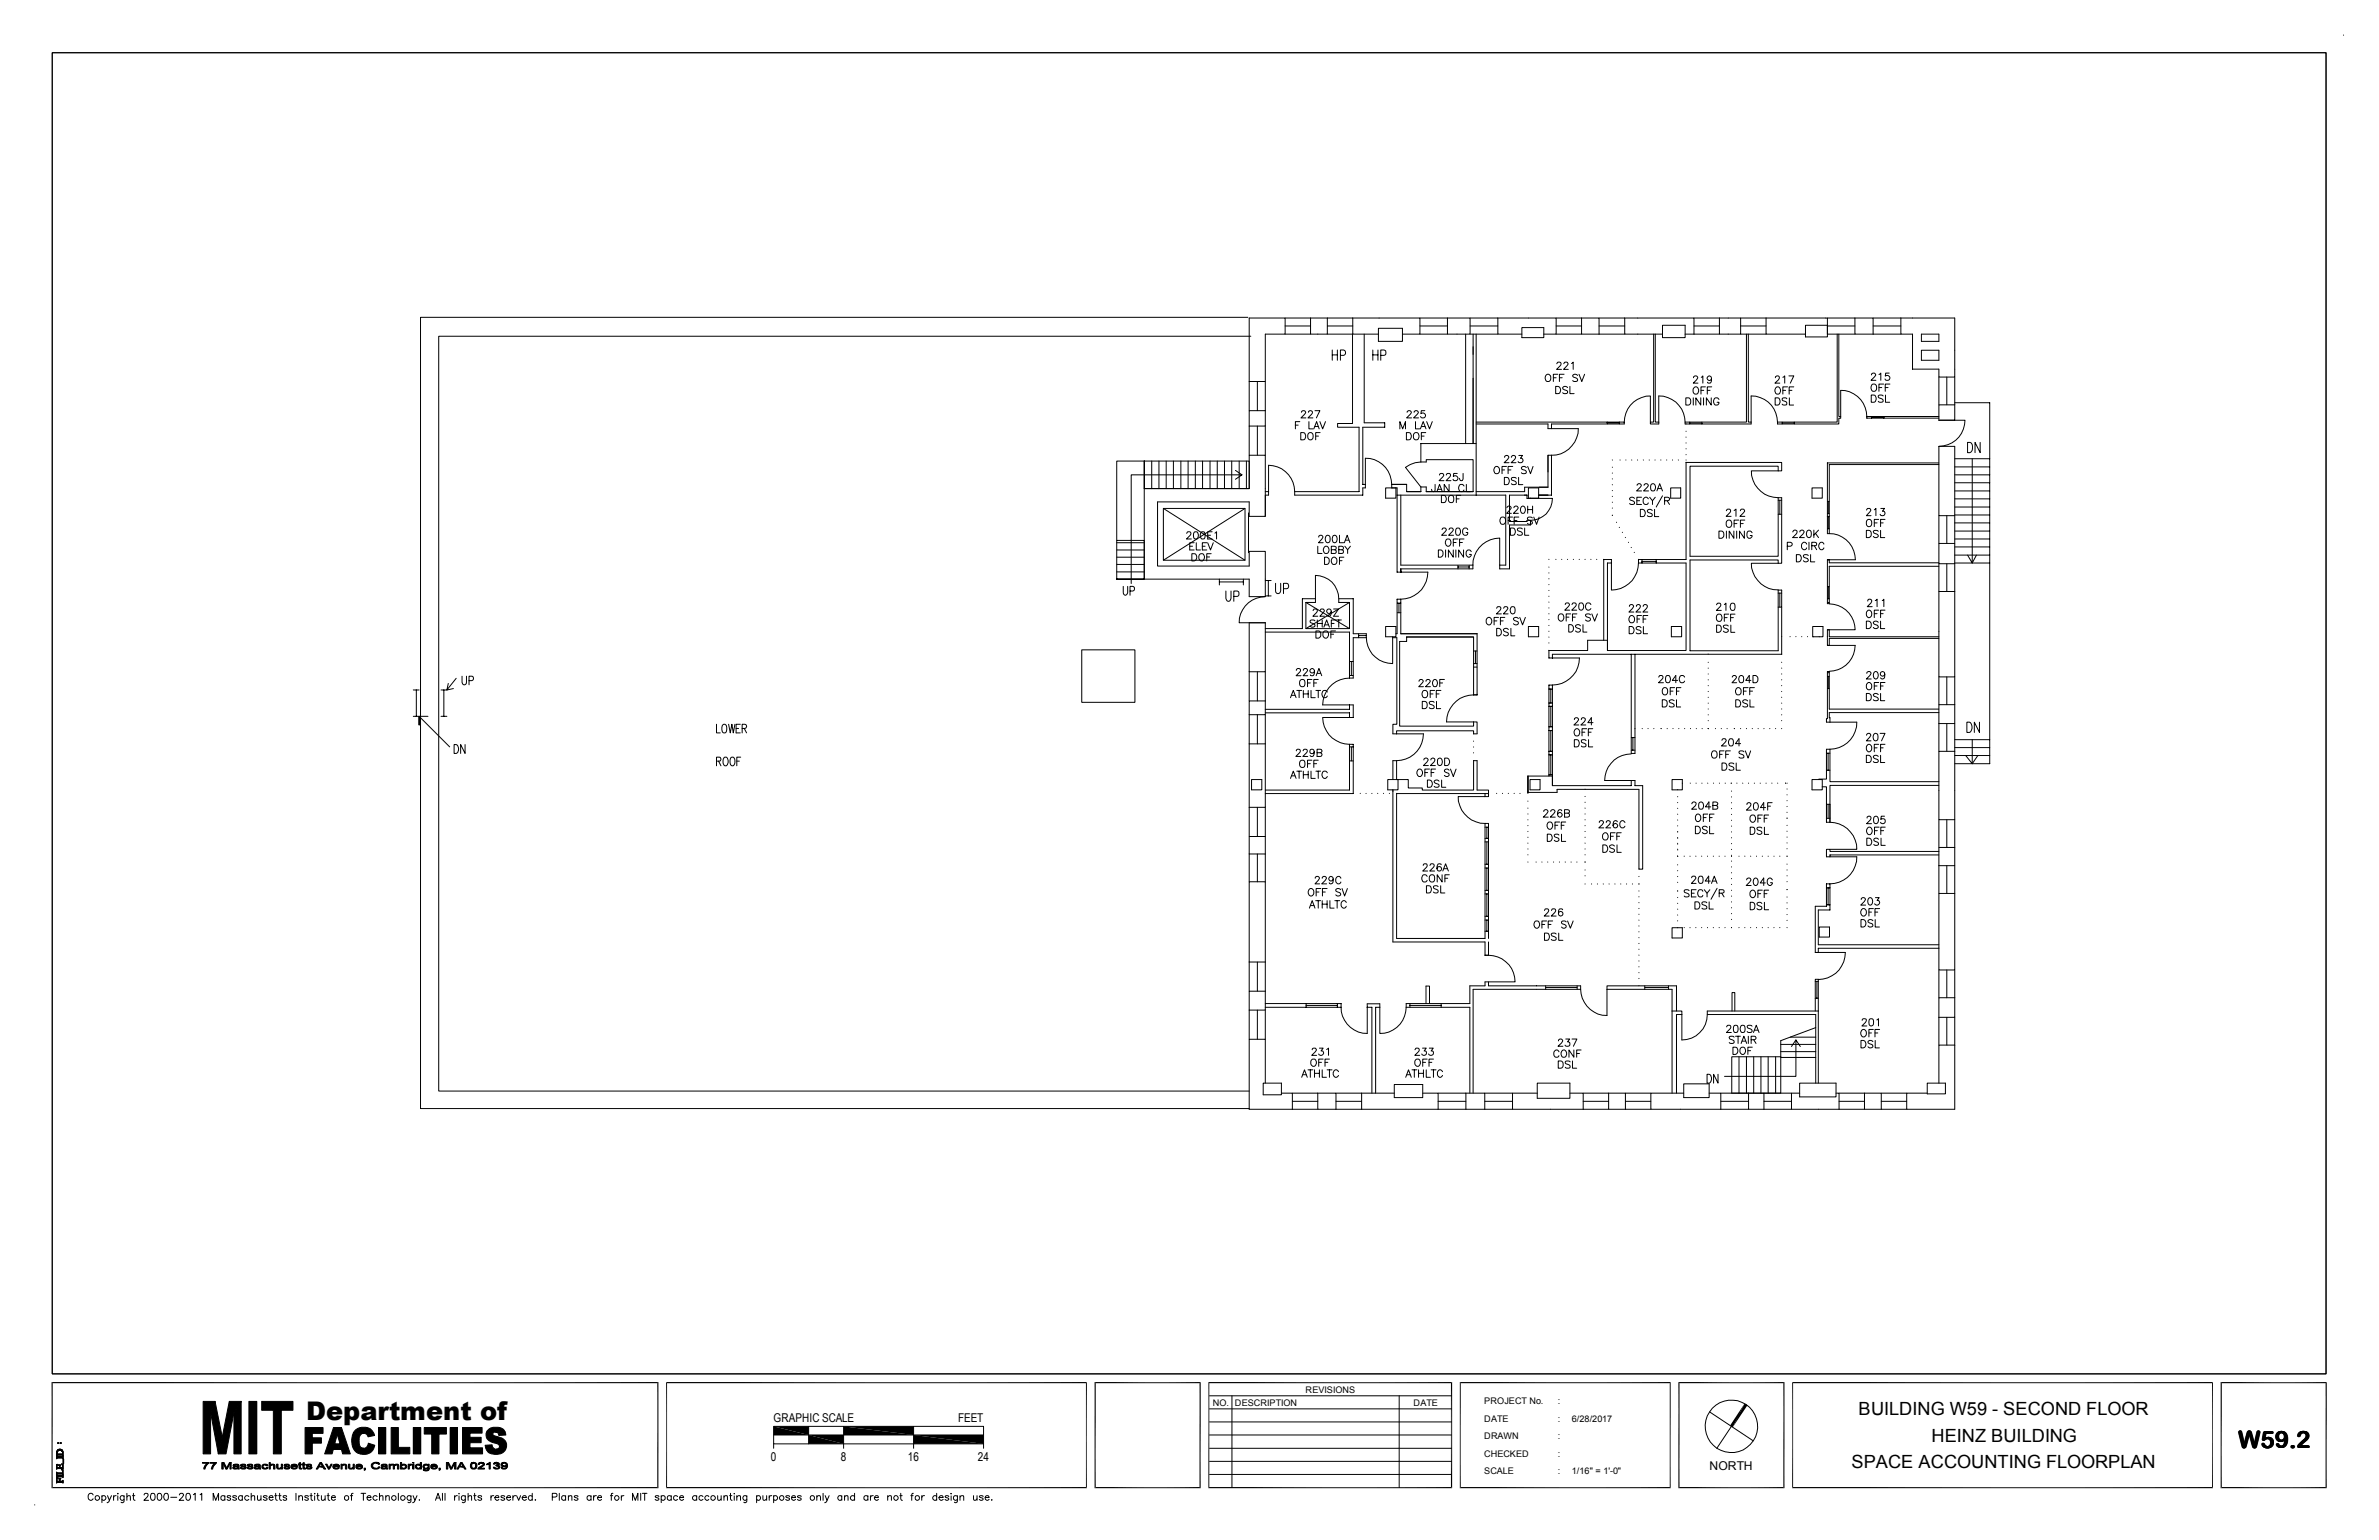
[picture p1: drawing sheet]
<svg xmlns="http://www.w3.org/2000/svg" width="432mm" height="279mm" viewBox="0 0 432 279" stroke-linecap="round" stroke-linejoin="round" font-family="sans-serif">
<defs><g id="words">
<text font-size="4.7" x="55.6" y="257.6">Department of</text>
<text font-size="4.3" x="406.2" y="262.7">W59.2</text>
<g font-size="3.3">
<text x="337.4" y="256.8">BUILDING W59 - SECOND FLOOR</text>
<text x="350.6" y="261.5">HEINZ BUILDING</text>
<text x="336" y="266.3">SPACE ACCOUNTING FLOORPLAN</text>
</g>
<g font-size="2.2">
<text x="140.4" y="258">GRAPHIC SCALE</text>
<text x="173.9" y="258">FEET</text>
<text x="139.9" y="265.1">0</text>
<text x="152.6" y="265.1">8</text>
<text x="164.8" y="265.1">16</text>
<text x="177.5" y="265.1">24</text>
<text x="310.3" y="266.7">NORTH</text>
</g>
<g font-size="1.7">
<text x="220.1" y="255">NO.</text>
<text x="224.2" y="255">DESCRIPTION</text>
<text x="237" y="252.6">REVISIONS</text>
<text x="256.6" y="255">DATE</text>
<text x="269.4" y="258">DATE</text>
<text x="269.4" y="254.8">PROJECT No.</text>
<text x="282.7" y="258">:</text>
<text x="282.7" y="254.8">:</text>
<text x="285.3" y="258">6/28/2017</text>
<text x="269.4" y="261.2">DRAWN</text>
<text x="282.7" y="261.2">:</text>
<text x="269.4" y="267.5">SCALE</text>
<text x="269.4" y="264.3">CHECKED</text>
<text x="282.7" y="264.3">:</text>
<text x="282.7" y="267.5">:</text>
<text x="285.3" y="267.5">1/16&quot; = 1'-0&quot;</text>
</g>
</g></defs>
<g fill="none" stroke="#000" stroke-width=".18">
<path d="M9.5 9.6h412.7v239.7h-412.7zM425.4 6.4h.1M226.5 57.6h-150.2v143.5h150.4M233.3 57.7h24.4v2.9h-3.1M233.3 59.1h4.6M237.9 57.7v2.9h3v-2.9M240.9 59.1h4.6M245.5 57.7v2.9h4.7M250.2 59.6h4.4v2.3h-4.4zM257.7 57.7h5M257.7 59.1h5M262.7 57.7h4.1v2.9h-4.1z"/>
<path d="M266.8 57.7h15.6v2.9h-2.2M266.8 59.1h5.1M271.9 57.7v2.9h4.3M276.2 59.4h4v1.9h-4zM282.4 57.7h4.7M282.4 59.1h4.7M287.1 57.7v2.9h3.1M287.1 57.7h3.1v2.9M290.2 57.7h17.3v2.9M290.2 59.1h4.7M294.9 57.7v2.9h6.9M301.8 59h4.1v2.3h-4.1z"/>
<path d="M307.5 57.7h8.4v2.9h-3.8v-2.9M307.5 59.1h4.6M315.9 57.7h15.8v2.9h5M315.9 59.1h4.6M320.5 57.7v2.9h7.2M327.7 59h4v2.1h-4zM331.7 57.7h5M331.7 59.1h5M336.7 57.7v2.9h3.3M336.7 57.7h3.3v2.9M340 57.7h14.8v10.7h-2.9v-1.4h-4.8v-6.4h-2.1v-2.9M340 59.1h5"/>
<path d="M226.7 69.2h3v-8.6h3.6v-2.9h-6.6v16.8M226.7 77.3v5.3M227 61h-147.4v137h147.1M228.2 69.2v5.3M228.2 77.3v5.3M229.7 74.5v2.8h-3M229.7 74.5h-3v2.8M229.7 69.2v5.3M229.7 77.3v5.3M233.3 60.6h4.6M235.1 77.1h.5M235.9 76.5h-.8v1.3"/>
<path d="M236.1 78.5a.72 .72 0 0 1 .8 .4 .72 .72 0 0 1-.2 .9h-.6zM236.2 74.8l.3-.3h.2l.3 .4-.9 .9h.9M237.5 78.7a.53 .53 0 0 1 .7-.1 .53 .53 0 0 1 .1 .7 .53 .53 0 0 1-.6 .5 .53 .53 0 0 1-.3-.8zM237.5 74.8a.37 .37 0 0 1 .6-.2 .37 .37 0 0 1-.1 .6l-.6 .6h.9M237.6 76.5v1.3h.7M238.5 77.8l.5-1.3 .4 1.3M238.6 77.4h.7M238.7 74.5h.9l-.7 1.3M238.8 79.1h.5M239.6 76.5l.5 1.3 .5-1.3M239.6 78.5h-.8v1.3M240.9 60.6h4.6"/>
<path d="M241.8 63.5v1.9M241.8 64.4h.9M242.7 63.5v1.9M243.3 64.5h.6a.51 .51 0 0 0 .3-.5 .51 .51 0 0 0-.3-.5h-.6v1.9M245.5 60.6v16.2h-2.7v.7h3.9v11.7h-11.7M247.6 60.6v16.1h3.7v.8h-3.9v10.4h.4M249.2 64.4h.9M249.2 63.5v1.9M250.1 63.5v1.9M250.6 64.5l.8-.1 .1-.3v-.4l-.3-.2h-.6v1.9M254.1 77.8v-1.3l.5 1.3 .5-1.3v1.3M255.3 78.5a.72 .72 0 0 1 .8 .4 .72 .72 0 0 1-.2 .9h-.6z"/>
<path d="M255.4 74.8l.3-.3h.2l.3 .4-.9 .9h.9M256.7 78.7a.62 .62 0 0 1 .8 .1 .62 .62 0 0 1-.1 .8 .62 .62 0 0 1-.8-.1 .62 .62 0 0 1 .1-.8zM256.7 74.8l.2-.3h.3l.2 .4-.8 .9h.9M256.9 76.5v1.3h.8M257.7 60.6h5M257.8 77.8l.5-1.3 .5 1.3M258 79.1h.5M258 77.4h.7M258.6 74.5h-.6l-.1 .6a.48 .48 0 0 1 .7-.1 .48 .48 0 0 1 0 .7 .48 .48 0 0 1-.7-.1M258.8 78.5h-.8v1.3M259 76.5l.5 1.3 .5-1.3M266 60.6v19.9"/>
<path d="M266.8 60.6h5.1M267.4 60.6v19.9M267.9 76.6h26.9M267.9 60.6v29.2M280.6 68.1a.6 .6 0 0 1 .8 .1 .6 .6 0 0 1-.1 .8 .6 .6 0 0 1-.8 0 .6 .6 0 0 1 .1-.9zM281.6 77.8h4.9a4.9 4.9 0 0 1-4.9 4.8M281.9 68.5h.5M282.4 70.1a.73 .73 0 0 1 .8 .4 .73 .73 0 0 1-.2 .9h-.6zM282.4 60.6h4.7M282.6 66l.1-.3h.4l.2 .1v.3l-.8 .9h.9M282.7 67.9h-.8v1.3M283 68.5h.5"/>
<path d="M283.8 66l.2-.3h.4l.2 .4-.8 .9h.8M283.9 67.9h-.9v1.3M284.5 70.3a.45 .45 0 0 0-.5-.2 .45 .45 0 0 0-.3 .5l.7 .3 .1 .3-.3 .2-.6-.2M284.9 70.1v1.3h.8M285.2 66l.3-.3v1.3M286.3 68.1a.45 .45 0 0 0-.5-.2 .45 .45 0 0 0-.3 .4l.7 .4 .1 .3-.3 .2-.5-.2M286.6 67.9l.5 1.3 .5-1.3M290.2 60.6h4.7M291.7 76.8h2.2M291.7 76.6v.3M293.9 76.6v.3M294.8 76.6a4.7 4.7 0 0 1 4.8-4.8v4.8"/>
<path d="M294.8 76.6v.3h-13.2v.9h-.6v-.9h-13.1M300.1 60.6v16h-.5v.3h1.5v-5.1a4.7 4.7 0 0 1 4.8 4.8M300.4 60.6v16h.7M305.9 76.6v.3h11.9v-5.1a4.7 4.7 0 0 1 4.8 4.8M305.9 60.6h6.2M306 72.2h.5a.71 .71 0 0 1 .4 .6 .71 .71 0 0 1-.4 .7h-.5zM306 76.9h.1M306 78.2v.1M306 79.3h.1M306.7 76.8h2.2M306.7 76.6v.3M307.3 72.2v1.3"/>
<path d="M307.4 68.5v-.2l.2-.1h.3l.2 .3a1.67 1.67 0 0 1-.8 1h.9M307.4 70.4a.6 .6 0 0 1 .9 .1 .6 .6 0 0 1-.1 .8 .6 .6 0 0 1-.9-.1 .6 .6 0 0 1 .1-.8zM308.7 72.2v1.3l-.9-1.3v1.3M308.7 70.8h.5M308.8 68.5l.3-.3v1.3M308.9 76.6v.3M309.2 72.2v1.3M309.5 70.2h-.8v1.3M309.9 70.8h.5M310.6 72.2v1.3l-.9-1.3v1.3M310.6 68.7a.41 .41 0 0 1-.5 .3 .41 .41 0 0 1-.2-.7 .41 .41 0 0 1 .7 .1v.3a.59 .59 0 0 1-.5 .8l-.2-.2M310.7 70.2h-.8v1.3"/>
<path d="M312 72.5a.55 .55 0 0 0-.7-.3 .55 .55 0 0 0-.3 .8 .49 .49 0 0 0 .5 .5 .49 .49 0 0 0 .5-.5h-.3M315.9 60.6h4.6M317 60.6v16h-11.1M317.3 60.6v16h.5M322.2 72.2a.72 .72 0 0 1 .8 .3 .72 .72 0 0 1-.2 .9l-.6 .1zM322.2 68.5l.1-.2 .2-.1h.2l.3 .3-.2 .4-.6 .6h.8M322.4 70.3a.63 .63 0 0 1 .8 .2 .63 .63 0 0 1-.2 .8 .6 .6 0 0 1-.8-.1 .6 .6 0 0 1 .1-.8zM323.5 76.6v.3M323.5 76.8h2.2M323.6 68.5l.3-.3v1.3M323.6 70.8h.5M324.3 72.3l-.3-.1-.5 .1 .1 .4 .7 .3-.1 .4-.4 .1-.3-.2"/>
<path d="M324.4 70.2h-.8v1.3M324.7 68.2h.9l-.6 1.3M324.7 70.8h.5M324.8 72.2v1.3h.7M325.6 70.2h-.9v1.3M325.7 76.6v.3M333.5 60.6v16h-10.9M333.8 60.6v15h.3M338.8 75.6a4.7 4.7 0 0 0-4.7-4.8v5.1h-.3v1h-11.2v-.3M338.8 75.6v.3h13.1M338.8 75.6h13.1M339.6 71.7a.72 .72 0 0 1 .9 .3 .72 .72 0 0 1-.2 .9l-.7 .1z"/>
<path d="M339.7 68v-.2l.2-.1h.3l.2 .2-.2 .5-.6 .6h.9M339.7 75.6v.3M339.7 75.7h2.2M339.7 69.9a.63 .63 0 0 1 1 .3 .63 .63 0 0 1-.7 .8l-.3-.2-.1-.3zM340 60.6h5M341 67.9l.4-.2v1.3M341 70.3h.5M341.8 71.8l-.3-.1-.6 .1 .1 .4 .5 .1 .3 .3-.1 .3-.5 .1-.3-.2M341.9 69.7h-.9v1.3M341.9 75.6v.3M342.2 70.3h.5M342.2 71.7v1.3h.8"/>
<path d="M342.9 67.7h-.6l-.1 .5a.48 .48 0 0 1 .7 0 .48 .48 0 0 1-.1 .7 .48 .48 0 0 1-.7-.2M343 69.7h-.8v1.3M348.7 63.5h3.2v1.9h-3.2zM348.7 60.6h3.2v1.3h-3.2zM351.9 76.2h4.8a4.7 4.7 0 0 1-4.8 4.8M351.9 68.4v5M353.4 68.4v5M354.8 73.4h-2.9v2.8M354.8 68.4v7.8h-2.9M354.8 73.1h6.3v65.5h-6.3M202.7 99.8h5M202.7 98.5h5"/>
<path d="M207.7 88.6v-4.9v4.9h19v-4.9h-24v14.3M207.7 88.6h19v-6h3v11.1M207.7 88.6v16.5M209 83.7v4.9M210.4 83.7v4.9M211.2 92.2h14.8v9.4h-14.8zM211.2 92.2l14.8 9.4M211.7 83.7v4.9M213 83.7v4.9M214.3 83.7v4.9M215.4 96.8l.1-.3h.4l.2 .1 .1 .3-.9 .9h.9M215.6 83.7v4.9"/>
<path d="M215.9 99.1h.6M216.7 98.5h-.8v1.3h.8M216.8 96.5a.45 .45 0 0 1 .6 .2 .63 .63 0 0 1 .1 .8 .63 .63 0 0 1-.7 .2l-.2-.5zM217 83.7v4.9M217.1 98.5v1.3h.8M218.1 96.5a.47 .47 0 0 1 .6 .2v.3a.55 .55 0 0 1-.5 .8 .82 .82 0 0 1-.1-1.3zM218.2 99.1h.5M218.3 83.7v4.9M219 98.5h-.8v1.3h.8M219.2 98.5l.5 1.3 .5-1.3M219.2 97.1h.5M219.6 83.7v4.9"/>
<path d="M220 96.5h-.8v1.3h.8M220.5 96.7l.3-.2v1.3M220.9 83.7v4.9M222.2 83.7v4.9M223.6 83.7v4.9M224.2 87l1.2-.9h-20.1v19.8M224.2 85.3l1.2 .8M224.9 83.7v4.9M226 92.2l-14.8 9.4M226.2 83.7v4.9M226.6 93v7.3M229.7 89.9v3.8h-3v-2.6h-16.6v11.6h16.6v-2.7h3v8.2h-3v-3.1h-19"/>
<path d="M229.7 89.2h.6M235 89.2a4.8 4.8 0 0 0-4.7-4.8v5.4h-.6M239.2 99.1v1.3h.7M239.4 97.5v-.3l.2-.1h.3l.2 .3-.2 .4-.6 .7h.9M240.3 99.3l.3-.2a.64 .64 0 0 1 .6 .7 .64 .64 0 0 1-.7 .6l-.3-.5zM240.7 97.2a.41 .41 0 0 1 .7 .2v.8a.41 .41 0 0 1-.4 .3 .41 .41 0 0 1-.4-.3 .96 .96 0 0 1 .1-1zM241.6 99.7h.8l.1-.5-.9-.1v1.3l.9-.1v-.4l-.3-.2M242 97.2a.4 .4 0 0 1 .6 .2 .62 .62 0 0 1 .1 .7 .62 .62 0 0 1-.7 .3l-.2-.5zM243 99.7h.7l.1-.5-.8-.1v1.3l.8-.1v-.4l-.3-.2M243.1 97.1v1.4h.8M244 98.5l.5-1.4 .5 1.4M244.1 99.1l.5 .6v.7"/>
<path d="M244.2 98h.6M245.1 99.1l-.5 .6M251.5 88.5h1.9v1.9h-1.9zM252.6 87.9a4.7 4.7 0 0 0-4.8-4.8v5.4h-.4v1.3h-12.4v-.6M252.6 87.9v.6h1v15.3h5.6a4.9 4.9 0 0 1-4.9 4.9M252.6 87.9h2.7v1.3h2.6v-.9M253.6 89.8h19.7v12.7h-1.1v-4.9a4.9 4.9 0 0 0-4.9 4.9h-13v-12.7M257.9 83.8h1v-.4h8.5v5.8h-8.5v-.9h-1M257.9 83.8l-1 .1-1 .4-.8 .5 2.8 3.5M260.5 87.9l-.1 1.2-.4 .1-.2-.4M260.8 89.2l.5-1.3 .5 1.3M261 88.8h.6"/>
<path d="M261.1 99.8h.4a.7 .7 0 0 1 .4 .6 .7 .7 0 0 1-.4 .7h-.4zM261.3 86.2l.1-.3h.4l.2 .4-.8 .9h.9M261.6 89.9a.72 .72 0 0 1 .9 .3 .72 .72 0 0 1-.2 .9l-.7 .1zM261.7 96.1l.2-.3h.4l.2 .4-.8 .9h.9M262.4 99.8v1.3M262.5 98a.6 .6 0 0 1 .8 0 .6 .6 0 0 1-.1 .9 .6 .6 0 0 1-.8-.1 .6 .6 0 0 1 .1-.8zM262.5 86.2l.1-.3h.4l.2 .1 .1 .3-.8 .9h.9M263 90a.53 .53 0 0 1 .7 0 .53 .53 0 0 1 .2 .7 .53 .53 0 0 1-.7 .5 .53 .53 0 0 1-.3-.8zM263 96.1l.1-.3h.4l.3 .4-.9 .9h.9M263 87.9v1.3l-.9-1.3v1.3M263.8 99.8v1.3l-.9-1.3v1.3M263.8 98.4h.5"/>
<path d="M264.2 99.8v1.3M264.3 90.5h.5M264.4 95.8a.45 .45 0 0 1 .6 .3 .63 .63 0 0 1 .1 .7 .63 .63 0 0 1-.7 .3l-.2-.5zM264.5 85.9h-.6l-.1 .5a.48 .48 0 0 1 .7 0 .48 .48 0 0 1-.1 .7 .48 .48 0 0 1-.7-.1M264.6 97.8h-.8v1.3M264.9 98.4h.5M265.1 89.9h-.8v1.3M265.6 85.9v1l-.2 .3h-.4l-.1-.4M265.6 99.8v1.3l-.8-1.3v1.3M265.7 97.8h-.8v1.3M265.7 88.2a.55 .55 0 0 0-.7-.3 .55 .55 0 0 0-.2 .8 .51 .51 0 0 0 .4 .5 .51 .51 0 0 0 .5-.3M266.1 87.9v1.3h.8"/>
<path d="M266.4 96.1a.53 .53 0 0 0-.7-.2 .53 .53 0 0 0-.2 .7 .47 .47 0 0 0 .4 .5 .47 .47 0 0 0 .5-.5h-.3M267.9 80.5h-10v3.3M271.3 84.8a.6 .6 0 0 1 .8 .1 .6 .6 0 0 1-.1 .9 .6 .6 0 0 1-.8-.1 .6 .6 0 0 1 .1-.9zM272.4 94a.63 .63 0 0 1 .9 .4 .63 .63 0 0 1-.7 .7l-.2-.1-.2-.4zM272.6 85.3h.5M273 86.6a.72 .72 0 0 1 .9 .4 .72 .72 0 0 1-.2 .9h-.7zM273.1 83v-.2l.2-.2h.3l.3 .3-.3 .5-.6 .5h.9M273.4 84.6h-.8v1.3M273.5 92.1l.3-.3h.2l.3 .4-.8 .9h.8M273.7 85.3h.5M273.7 94.4h.5M274 89.8h3.2v.6h4.6a4 4 0 0 1-4.6 4v.2h-3.2z"/>
<path d="M274.2 95.8a.72 .72 0 0 1 .8 .4 .72 .72 0 0 1-.2 .9h-.6zM274.3 83l.3-.4 .4 .2 .1 .2-.2 .4-.6 .5h.9M274.5 93.8h-.8v1.3M274.6 84.6h-.9v1.3M274.8 92.1l.2-.3h.3l.2 .4-.8 .9h.9M274.8 94.4h.5M275.2 86.8l-.3-.2-.6 .2 .1 .3 .6 .2 .2 .2-.1 .4h-.5l-.3-.1M275.6 86.6v1.3h.8M275.7 82.6h.7l-.4 .5a.45 .45 0 0 1 .4 .7 .45 .45 0 0 1-.7 .1l-.2-.2M275.7 93.8h-.9v1.3M276.2 91.9a.37 .37 0 0 1 .6 .2 .62 .62 0 0 1 0 .7 .62 .62 0 0 1-.6 .3 .92 .92 0 0 1 0-1.2zM276.3 96l-.3-.2-.6 .2 .1 .3 .6 .2 .2 .2-.1 .4h-.5l-.3-.2"/>
<path d="M276.7 95.8v1.3h.8M277 84.8a.45 .45 0 0 0-.5-.2 .45 .45 0 0 0-.3 .5l.7 .3 .1 .4-.3 .1-.6-.1M277.3 84.6l.5 1.3 .5-1.3M277.3 91.8v1.3M277.3 92.5h.9M277.4 88.5h1.9v1.9h-1.9zM277.8 94.4v.9h-3.8v7.9h-1.8v-.7M277.8 90.4h.1M278.1 94l-.3-.2-.6 .2 .2 .3 .5 .2 .2 .2-.1 .4h-.5l-.3-.1M278.2 91.8v1.3M278.4 93.8l.5 1.3 .5-1.3M281 82.6v5.8h-4.3v.8h-8.8"/>
<path d="M281.6 82.6h-.6v3M281.6 82.6v7.2h-2.3M292.7 83.4v.1M292.7 84.8h.1M292.7 85.8v.1M292.7 86.9h.1M292.7 87.9v.1M292.7 89h.1M292.7 90v.1M292.7 91.1h.1M292.7 92.2h.1M292.7 93.5h.1"/>
<path d="M293.4 94.7v.1M293.9 95.7h.1M294 83.4v.1M294.5 96.6h.1M295 97.5h.1M295.1 83.4v.1M295.6 98.4h.1M296.1 99.3v.1M296.2 83.4v.1M296.7 90.4a.45 .45 0 0 0-.5-.2 .45 .45 0 0 0-.4 .4l.7 .4 .2 .4-.4 .1-.5-.1M297.1 90.8h.5M297.1 88.1l.3-.3h.2l.3 .3-.8 1h.8"/>
<path d="M297.2 83.4v.1M297.7 92.4a.73 .73 0 0 1 .9 .4 .73 .73 0 0 1-.2 .9h-.7zM297.9 90.2h-.8v1.3h.8M298.3 83.4v.1M298.4 88.1l.3-.3h.2l.3 .3-.9 1h.9M299.2 90.5a.53 .53 0 0 0-.8-.2 .53 .53 0 0 0-.2 .7 .48 .48 0 0 0 .4 .5 .48 .48 0 0 0 .6-.3M299.3 83.4v.1M299.4 90.2l.5 .6v.7M299.8 87.8a.4 .4 0 0 1 .6 .2 .63 .63 0 0 1 0 .7 .63 .63 0 0 1-.6 .3l-.2-.5zM299.9 92.6a.45 .45 0 0 0-.5-.2 .45 .45 0 0 0-.4 .5l.8 .3 .1 .4-.3 .1-.6-.1M300.3 92.4v1.3h.8M300.4 83.4v.1"/>
<path d="M300.4 90.2l-.5 .6M300.7 89.1l.5-1.3 .6 1.3M300.9 88.6h.6M301.5 83.4v.1M301.8 90l-1.2 2M302.1 90.8l.9-.1v-.4l-.9-.1v1.3M302.5 83.4v.1M302.6 90.8l.4 .7M303.2 88.5h1.9v1.9h-1.9zM303.6 83.4v.1M304.6 83.4v.1M306 83.9h17.4v1.5h-.7"/>
<path d="M306 80.3v.1M306 81.4h.1M306 82.5h.1M306 83.4v.1M306 83.9v17.6h-8.6M312 96.4h.5a.71 .71 0 0 1 .4 .6 .71 .71 0 0 1-.4 .7h-.5zM313.4 92.7l.1-.3h.4l.2 .1v.3l-.8 .9h.9M313.4 96.4v1.3M313.6 94.4a.63 .63 0 0 1 .7 .6 .63 .63 0 0 1-.7 .6l-.3-.4 .1-.5zM314.7 96.4v1.3l-.8-1.3v1.3M314.7 92.6l.4-.2v1.3M314.7 95h.6"/>
<path d="M315.2 96.4v1.3M315.6 94.4h-.9v1.3M315.9 92.7l.1-.3h.4l.3 .4-.9 .9h.9M315.9 95h.5M316.6 96.4v1.3l-.9-1.3v1.3M316.7 94.4h-.8v1.3M318 96.6a.53 .53 0 0 0-.7-.2 .53 .53 0 0 0-.2 .8 .47 .47 0 0 0 .4 .5 .47 .47 0 0 0 .5-.5h-.3M322.7 85.4v-.8h-16v16.3h16v-10.6M322.7 90.3h.7v11.9h-.7M322.7 85.4h-4.8a4.9 4.9 0 0 0 4.8 4.9M322.7 90.8h.7M322.7 93.3h.7"/>
<path d="M323 90.8v2.5M324.4 99.1l.8-.1 .1-.4-.3-.2h-.6v1.3M325.4 96.5l.3-.3 .4 .1 .1 .3-.2 .3-.6 .6h.9M326.7 96.5v-.2l.2-.1h.3l.2 .2-.2 .5-.6 .6h.9M327.9 98.7a.48 .48 0 0 0-.5-.3 .48 .48 0 0 0-.4 .5v.3a.48 .48 0 0 0 .4 .5 .48 .48 0 0 0 .5-.3M328.1 96.3a.41 .41 0 0 1 .6 .1v.9a.41 .41 0 0 1-.4 .2 .41 .41 0 0 1-.3-.2 .96 .96 0 0 1 .1-1zM328.3 98.4v1.3M328.8 99h.8l.1-.5-.9-.1v1.3M328.9 88.5h1.9v1.9h-1.9zM329.2 96.2v1.3M329.3 99l.4 .7M329.5 96.8l.6 .7"/>
<path d="M330.1 96.2l-.9 .9M331 98.7a.48 .48 0 0 0-.5-.3 .48 .48 0 0 0-.4 .5v.3a.48 .48 0 0 0 .4 .5 .48 .48 0 0 0 .5-.3M331.7 91h.3zM331.7 93.7h.3M331.7 93.2h.3M331.7 95.9h.3M331.9 91v2.2M331.9 93.7v2.2M332 96.8a4.7 4.7 0 0 1 4.8 4.8h-5.1v7.9h.3M338.8 96.2h.4a.71 .71 0 0 1 .5 .7 .71 .71 0 0 1-.5 .6h-.4zM338.8 92.5l.1-.2 .4-.1 .3 .4-.8 1h.8M338.9 94.4a.53 .53 0 0 1 .7-.1 .53 .53 0 0 1 .1 .7 .53 .53 0 0 1-.7 .5 .53 .53 0 0 1-.2-.8z"/>
<path d="M340.2 92.5l.3-.3v1.4M340.2 94.9h.5M340.9 96.4l-.3-.2-.6 .2 .1 .3 .7 .3 .1 .3a.56 .56 0 0 1-.9 0M341 94.2h-.8v1.3M341.3 96.2v1.3h.8M341.3 94.9h.5M341.4 92.2h.7l-.4 .6a.43 .43 0 0 1 .4 .4 .43 .43 0 0 1-.4 .4 .43 .43 0 0 1-.5-.3M342.1 94.2h-.8v1.3M351.9 98.6h2.9v3.7h-2.9zM351.9 81h2.9v12.6h-2.9zM351.9 93.6v5M351.9 84.3h-19.9v12.5"/>
<path d="M351.9 84h-20.2v12.8h.3M353.4 93.6v5M354.8 93.6v5M354.8 97.8h6.3M354.8 94.9h6.3M354.8 90.5h6.3M354.8 83.2h6.3M354.8 84.7h6.3M354.8 86.1h6.3M354.8 87.6h6.3M354.8 89.1h6.3M354.8 92h6.3"/>
<path d="M354.8 93.4h6.3M354.8 96.4h6.3M354.8 99.2h6.3M357.1 80.3a.94 .94 0 0 1 .9 .5 .94 .94 0 0 1-.1 1l-.4 .3h-.4zM358 83.2v19l-.9-1.5M359.4 80.3v1.8l-.9-1.8v1.8M196.3 117.9h9.7v9.5h-9.7zM202.7 105.1v-7.1h5v7.1h-5h5M202.7 103.8h5M202.7 102.4h5M202.7 101.1h5M203.9 106.4v1.1a.39 .39 0 0 0 .1 .4 .39 .39 0 0 0 .5 0l.2-.4v-1.1"/>
<path d="M205.1 107.2h.5l.3-.1v-.4l-.1-.2-.7-.1v1.6M216.3 100.5h.4a.68 .68 0 0 1 .5 .6 .68 .68 0 0 1-.5 .7h-.4zM217.7 100.6l.3-.1a.66 .66 0 0 1 .6 .6 .66 .66 0 0 1-.6 .7l-.4-.5zM219 101h.5M219.8 100.5h-.8v1.3M221.3 105.6h4.4M221.3 105.1v1M222.5 107.2v1.3a.47 .47 0 0 0 .2 .5 .47 .47 0 0 0 .5 0l.2-.5v-1.3M223.9 108.2l.8-.1 .2-.2-.1-.5-.2-.2h-.7v1.9M225.7 105.1v1M229.7 108.2a4.7 4.7 0 0 0-4.8 4.8h4.8M229.7 113v8.9h-3"/>
<path d="M229.7 113h-3v14.2M229.7 105.3h1M229.7 108.1h1M229.7 114.7h15.2v8.3M230.2 105.3v2.8M231.5 105.8v1.4a.47 .47 0 0 0 .5 .5 .47 .47 0 0 0 .5-.5v-1.4M233 106.8h.6a.51 .51 0 0 0 .3-.5 .51 .51 0 0 0-.3-.5h-.6v1.9M237 109.3v4.7h7.9M237 109.3h1.8v-4.9a4.3 4.3 0 0 1 4.2 4.9h1.9M237 109.3l7.9 4.7M238.3 110.8l.2-.3h.3l.3 .1v.3l-.8 .9h.9M238.7 112.6l-.4-.1-.5 .1v.3l.7 .3 .2 .4a.56 .56 0 0 1-.9 0"/>
<path d="M238.8 108.6h-2.4v5.4h-6.7M238.8 114.5h.5a.7 .7 0 0 1 .5 .6 .7 .7 0 0 1-.5 .7h-.5zM239.1 112.5v1.3M239.1 113.1h.9M239.6 110.8l.1-.3h.4l.3 .4-.8 .9h.8M240 112.5v1.3M240.2 114.6l.3-.1a.66 .66 0 0 1 .7 .6 .66 .66 0 0 1-.7 .7l-.4-.5zM240.3 113.8l.5-1.3 .5 1.3M240.4 101.1a.71 .71 0 0 1 .8 .3l.1 .5-.2 .3-.3 .2h-.4zM240.5 113.4h.6M241.6 115.1h.5M241.6 110.9a.42 .42 0 0 1-.5 .4 .42 .42 0 0 1-.2-.6 .42 .42 0 0 1 .7 0 .67 .67 0 0 1 0 .7 .67 .67 0 0 1-.7 .4v-.2"/>
<path d="M241.6 113.1h.5M241.8 101.3a.6 .6 0 0 1 .8 .1 .6 .6 0 0 1-.1 .8 .6 .6 0 0 1-.8 0 .6 .6 0 0 1 .1-.9zM242.1 110.5h.9l-.9 1.3h.9M242.4 114.5h-.8v1.3M242.4 112.5h-.8v1.3M242.6 112.5h.9M243 108.6h2.6v6.4h2.4v.7h-2.4v7.3h-.7M243 112.5v1.3M243.1 101.7h.5M243.9 101.1h-.8v1.3M244.9 109.3l-7.9 4.7M244.9 109.3v4.7"/>
<path d="M246.6 115v.7M246.6 115.3h1.4M248 115.6a4.7 4.7 0 0 0 4.8 4.8v-4.8M251.5 113.7h1.9v1.8h-1.9zM252.8 115.5v.2h.7v15.7h-.7v1.7h5.6a4.9 4.9 0 0 1-4.9 4.9M253.6 109.4h.7M253.6 111.2h.7M253.9 109.4v1.8M254.3 108.7h-.7v6.3h-.2M254.3 108.7v6.3h13.8v11.1h-.6M255.3 115.6v.8h-1.3v15.3h13.5v-.7M255.3 115.6h12.2v10.5"/>
<path d="M255.3 115.6h12.2M264.6 102.6v.6M264.6 102.9h2.1M266.7 102.6v.6M267 100.1a.48 .48 0 0 0-.5-.3 .48 .48 0 0 0-.4 .4v.4a.47 .47 0 0 0 .5 .5 .47 .47 0 0 0 .4-.5h-.3M267.3 102.5v.7h-13v.6M267.5 118.1h.6M267.8 118.1v2.3M270 112.1l.1-.1a.68 .68 0 0 1 .7 .7 .68 .68 0 0 1-.7 .7 .78 .78 0 0 1-.1-1.3zM271.2 112.6h.5M271.7 114h.4a.71 .71 0 0 1 .4 .9 .71 .71 0 0 1-.8 .5zM271.7 110.4l.2-.3h.4l.1 .2-.2 .4-.6 .7h.9"/>
<path d="M272 112h-.8v1.4M272.3 112.6h.5M272.9 110.4l.3-.3h.4l.1 .2-.8 1.1h.8M273.1 112h-.8v1.4M273.8 114.2a.49 .49 0 0 0-.5-.2 .49 .49 0 0 0-.4 .3l.2 .3 .5 .2 .2 .3a.54 .54 0 0 1-.9 0M274.2 114v1.4h.8M274.3 110.1a.47 .47 0 0 1 .7 .2v.8a.41 .41 0 0 1-.4 .3 .41 .41 0 0 1-.4-.3 .96 .96 0 0 1 .1-1zM275.6 112.2a.49 .49 0 0 0-.5-.2 .49 .49 0 0 0-.4 .4l.3 .2 .5 .2 .1 .4a.54 .54 0 0 1-.9 0M275.8 112l.6 1.4 .5-1.4M277.4 113.7h1.9v1.8h-1.9zM281.1 118v1.4h5.6a4.9 4.9 0 0 1-4.9 4.9M281.1 101.5h.1"/>
<path d="M281.1 102.9h.1M281.1 103.9v.1M281.1 105h.1M281.1 106v.1M281.1 107.1h.1M281.1 108.2h.1M281.1 109.2v.1M281.1 110.3h.1M281.1 111.3v.1M281.1 112.4h.1M281.1 113.5h.1M281.1 114.5v.1"/>
<path d="M281.1 115.6h.1M281.1 116.6v.1M282.4 101.5h.1M283 111.5a.6 .6 0 0 1 .8 .1 .6 .6 0 0 1-.1 .9 .6 .6 0 0 1-.8-.1 .6 .6 0 0 1 .1-.9zM283.5 101.5h.1M284.1 109.7l.1-.3h.4l.3 .4-.9 .9h.9M284.3 112h.5M284.5 101.5h.1M284.7 113.3h.5a.71 .71 0 0 1 .4 .9 .71 .71 0 0 1-.9 .5zM285.1 111.4h-.8v1.3M285.3 109.7l.2-.3h.3l.2 .1 .1 .3-.8 .9h.9M285.4 112h.5"/>
<path d="M285.6 101.5h.1M286.2 111.4h-.8v1.3M286.6 101.5h.1M286.7 109.4a.45 .45 0 0 1 .7 .2 .6 .6 0 0 1 0 .8 .6 .6 0 0 1-.7 .2l-.1-.4zM286.9 113.5a.49 .49 0 0 0-.5-.2 .49 .49 0 0 0-.4 .4l.2 .2 .5 .2 .2 .4a.54 .54 0 0 1-.9 0M287.3 113.3v1.4h.7M287.7 101.5h.1M288.7 111.5l-.3-.1-.6 .1 .1 .4 .7 .3 .1 .3a.54 .54 0 0 1-.9 0M288.8 109.7a.55 .55 0 0 0-.8-.3 .55 .55 0 0 0-.2 .8 .51 .51 0 0 0 .4 .5 .51 .51 0 0 0 .6-.3M288.8 101.5h.1M288.9 111.4l.5 1.3 .5-1.3M289.8 101.5h.1"/>
<path d="M291.1 101.5v14.7M291.1 101.5h1.4v.7M291.8 116.2h-3.6v1.8h-7.1M292.5 102.2h-.7v15.8h14.2v-15.8h-8.6M292.5 102.2v4.9a4.9 4.9 0 0 0 4.9-4.9M295.7 113.7h.5a.71 .71 0 0 1 .4 .6 .71 .71 0 0 1-.4 .7h-.5zM295.7 110l.1-.2 .2-.1h.2l.3 .2-.2 .5-.6 .6h.8M295.8 111.9l.1-.1a.64 .64 0 0 1 .8 .4 .64 .64 0 0 1-.4 .8 .67 .67 0 0 1-.6-.4 .67 .67 0 0 1 .1-.7zM296.1 118.7v18h.7v-18M296.6 100.2h.1M297 110l.1-.2 .2-.1h.2l.2 .2-.1 .5-.7 .6h.9M297.1 112.3h.5"/>
<path d="M297.4 101.5v.7M297.9 113.9a.45 .45 0 0 0-.6-.3 .45 .45 0 0 0-.3 .5l.7 .3 .2 .4-.4 .2-.5-.2M297.9 111.7h-.8v1.3M298 101.5v.7M298 101.9h2.6M298.2 110l.3-.3 .5 .1v.3l-.2 .3-.6 .6h.9M298.2 112.3h.5M298.3 113.7v1.3h.7M299.1 111.7h-.9v1.3M300.6 101.5v.7M303.4 113.7h1.8v1.8h-1.8zM310 118.7h.1"/>
<path d="M311.6 113.4h.4a.71 .71 0 0 1 .4 .7 .71 .71 0 0 1-.4 .6h-.4zM311.6 109.7l.1-.2 .4-.1 .2 .2v.2l-.8 .9h.9M311.7 111.6a.62 .62 0 0 1 .8 .1 .62 .62 0 0 1-.1 .9 .62 .62 0 0 1-.8-.1 .62 .62 0 0 1 .1-.9zM313 109.7l.3-.3v1.3M313 112.1h.5M313.7 113.6l-.3-.2-.6 .2 .1 .3 .7 .3 .1 .3a.54 .54 0 0 1-.9 0M313.8 111.4h-.8v1.3M314.1 112.1h.5M314.2 113.4v1.3h.7M314.2 109.5a.47 .47 0 0 1 .7 .2v.3a.55 .55 0 0 1-.5 .7 .82 .82 0 0 1-.2-1.2zM314.9 111.4h-.8v1.3M322.7 102.2v-.6h-16v16.5h16v-11h.7v3.1h-.7"/>
<path d="M322.7 102.2h-4.8a4.9 4.9 0 0 0 4.8 4.8M322.7 107.6h.7M323 107.6v2.6M323.4 110.2v8.5h-41.6v.7M324.9 115.5h.1M326 115.5h.1M326.1 100.6h.4a.7 .7 0 0 1 .5 .7 .7 .7 0 0 1-.5 .6h-.4zM327 115.5h.1M328.1 115.5h.1M328.2 100.8l-.3-.2-.6 .2 .1 .2 .7 .3 .1 .4a.56 .56 0 0 1-.9 0M328.6 100.6v1.3h.8M329 113.7h1.9v1.8h-1.9z"/>
<path d="M329.1 115.5h.1M330.2 115.5h.1M331.7 114.3h.3v1.2h19.9M331.7 114.3v2.8h5a4.7 4.7 0 0 1-4.7 4.7M331.7 108.6h.3M331.7 109.3h.3M331.7 106.4h.3M331.9 106.4v2.2M332 109.6a4.7 4.7 0 0 1 4.7 4.7h-5M332 101.6v.5h19.9M338.8 112.7h.4a.74 .74 0 0 1 .5 .7 .74 .74 0 0 1-.5 .6h-.4zM338.9 110.9l.2-.2a.68 .68 0 0 1 .6 .7 .68 .68 0 0 1-.6 .7l-.3-.6z"/>
<path d="M339 109.1l.2-.4h.3l.2 .3-.1 .4-.7 .7h.9M340.2 111.3h.5M340.4 109l.3-.3v1.4M340.9 112.9a.48 .48 0 0 0-.5-.2 .48 .48 0 0 0-.4 .3l.3 .3 .5 .2 .1 .3a.56 .56 0 0 1-.9 0M341 110.7h-.8v1.4M341.3 112.7v1.3h.8M341.3 111.3h.5M341.6 109l.3-.3v1.4M342.1 110.7h-.8v1.4M351.9 107.3h2.9v15.5h-2.9zM351.9 115.8h-19.9v1.3M351.9 102.3v5"/>
<path d="M351.9 102.7h-19.9v6.8M353.4 102.3v5M354.8 102.3v5M354.8 102.2h6.3M354.8 100.7h6.3M358.7 100.7l-.7 1.5M75 125.2h1.1M75 130h1.1M75.6 125.2v4.8M77.7 130h-1.6v1.5v-1.5l5.5 5.5M80.1 130h1M80.6 125.2v4.8"/>
<path d="M82.3 124.9l-1.2 .3h-1M82.4 135.1a.86 .86 0 0 1 .8 .6 .86 .86 0 0 1-.2 .9l-.6 .1zM82.8 123.1l-1.7 2.1 .3-1.2M83.9 122.7v1.3a.37 .37 0 0 0 .4 .3 .37 .37 0 0 0 .3-.3l.1-1.3M84.4 135.1v1.6l-.8-1.6v1.6M85.1 123.5l.8-.1v-.4l-.1-.3h-.7v1.5M130 138.1l.7-.1 .2-.2-.2-.4h-.7v1.5M130 131.4v1.6h.7M130.4 138.1l.5 .8M131.2 131.5a.46 .46 0 0 1 .5 0 .46 .46 0 0 1 .2 .5v.4a.47 .47 0 0 1-.4 .6 .47 .47 0 0 1-.5-.6l.1-.6zM131.4 137.4h.4a1.04 1.04 0 0 1 0 1.5 .88 .88 0 0 1-.6-.6 .88 .88 0 0 1 .2-.9zM132.2 131.4l.3 1.6 .3-1.6 .3 1.6 .3-1.6"/>
<path d="M132.7 137.4a.47 .47 0 0 1 .5 .1 .47 .47 0 0 1 .2 .5v.3a.47 .47 0 0 1-.5 .7 .47 .47 0 0 1-.4-.7v-.6zM133.6 132.2h.5M133.7 138.1h.5M134.4 131.4h-.8v1.6h.8M134.5 137.4h-.8v1.5M134.7 132.2l.7-.1 .1-.2-.1-.4-.7-.1v1.6M135.1 132.2l.4 .8M226.7 129.7v22.1M226.7 135h3M228.2 121.9v5.3M228.2 129.7v5.3M229.7 135v11.5h-3"/>
<path d="M229.7 127.2v2.5h-3M229.7 127.2h-3v2.5M229.7 121.9v5.3M229.7 129.7v5.3M229.7 129.3h15.2v.9M234.2 126.6l.5-1.3 .5 1.3M234.4 126.2h.6M235.3 121.6l.2-.3 .5 .1v.4l-.8 .8h.9M235.3 136.2l.1-.2 .4-.1 .2 .2v.2l-.8 .9h.9M235.4 125.3h.9M235.4 139.9h.9M235.8 125.3v1.3"/>
<path d="M235.8 139.9v1.3M236 123.4a.53 .53 0 0 1 .7 0 .53 .53 0 0 1 .2 .7 .53 .53 0 0 1-.7 .5 .53 .53 0 0 1-.3-.8zM236 138.1a.53 .53 0 0 1 .7-.1 .53 .53 0 0 1 .2 .7 .53 .53 0 0 1-.7 .5 .53 .53 0 0 1-.3-.8zM236.5 136.2l.1-.2 .4-.1 .2 .2 .1 .2-.8 .9h.9M236.6 121.6l.2-.3 .4 .1 .1 .3-.8 .9h.9M236.6 125.9h.8M236.6 125.3v1.3M236.6 139.9v1.3M237.3 123.9h.5M237.3 138.6h.5M237.4 125.3v1.3M237.4 139.9v1.3"/>
<path d="M238 125.3v1.3h.7M238 139.9v1.3h.7M238.1 123.3h-.8v1.3M238.1 137.9h-.8v1.3M238.5 123.9h.5M238.5 138.6h.5M238.5 136.4a.4 .4 0 0 1-.5 .3 .4 .4 0 0 1-.2-.6 .4 .4 0 0 1 .7 0 .66 .66 0 0 1 .1 .8 .66 .66 0 0 1-.7 .3l-.1-.1M238.6 121.8a.42 .42 0 0 1-.6 .4 .42 .42 0 0 1-.2-.7 .42 .42 0 0 1 .7 0 .65 .65 0 0 1 .1 .8 .65 .65 0 0 1-.7 .3l-.1-.2M238.8 125.3h.9M238.8 139.9h.9M238.9 122.6l.5-1.3 .5 1.3M239.1 136.6l.7-.1 .1-.3-.1-.2-.7-.1v1.3h.7l.1-.4-.1-.2h-.2"/>
<path d="M239.1 122.2h.6M239.3 123.3h-.8v1.3M239.3 137.9h-.8v1.3M239.3 125.3v1.3M239.3 139.9v1.3M240.9 125.6a.55 .55 0 0 0-.7-.3 .55 .55 0 0 0-.3 .8 .51 .51 0 0 0 .4 .5 .51 .51 0 0 0 .6-.3M244.9 135v3h.7M244.9 130.2h-4.8a4.9 4.9 0 0 0 4.8 4.8M244.9 123a4.9 4.9 0 0 0-4.8 4.9h5.5v2.3h-.7M244.9 135h.7v9h-15.9M244.9 127.9v.8h-15.2M244.9 135v8.3h-15.2"/>
<path d="M244.9 135.5h.7M244.9 122.6h.7M244.9 120h.7M245.3 120v2.6M245.3 135.5v2.5M253.5 133.1v-.5h14v.5M253.5 138v3.4h2.1v1.6h2.5v.3h9.4v-5.3M253.5 138h-.7v3.4M257.3 139.7l.3-.2a.68 .68 0 0 1 .6 .7 .68 .68 0 0 1-.6 .7l-.4-.5zM257.6 123.6l.2-.3 .4 .1 .1 .3-.8 .9h.9M258.1 127.3h.5a.71 .71 0 0 1 .5 .6 .71 .71 0 0 1-.5 .7h-.5zM258.2 125.4a.63 .63 0 0 1 1 .4 .63 .63 0 0 1-.7 .8l-.3-.2-.1-.3z"/>
<path d="M258.4 137.9l.1-.2 .2-.2h.3l.2 .3-.2 .5-.6 .6h.8M258.8 123.6l.1-.2 .2-.1h.2l.3 .2-.2 .5-.7 .6h.9M259.5 139.5h-.9v1.4M259.6 125.9h.5M259.7 137.9a.36 .36 0 0 1 .5-.4 .36 .36 0 0 1 .2 .5l-.8 .9h.9M260.2 123.4a.37 .37 0 0 1 .6 .1 .62 .62 0 0 1 .1 .7 .62 .62 0 0 1-.7 .3 .92 .92 0 0 1 0-1.1zM260.3 127.4l-.3-.1-.6 .1 .1 .4 .6 .1 .2 .3-.1 .3-.5 .1-.3-.2M260.4 125.3h-.8v1.3M260.6 139.5h-.8v1.4M260.7 125.9h.5M260.7 127.3v1.3h.8M261.1 137.6a.4 .4 0 0 1 .6 .2 .62 .62 0 0 1 .1 .7 .62 .62 0 0 1-.7 .3l-.2-.5z"/>
<path d="M261.3 123.9h.5M261.5 125.3h-.8v1.3M262.2 123.3h-.9v1.3M262.2 137.5h.5a.74 .74 0 0 1 .4 .7 .74 .74 0 0 1-.4 .7h-.5zM263 139.7a.46 .46 0 0 0-.5-.2 .46 .46 0 0 0-.3 .4l.7 .4 .1 .4a.51 .51 0 0 1-.8 0M263.3 139.5l.5 1.4 .5-1.4M267.5 138h.6v5.3h2.1v.7h-16.7M267.5 131h.6v2.1h-.6M267.5 126.1a4.9 4.9 0 0 0-4.9 4.9h4.9M267.5 120.4h.6M267.5 121h.6M267.5 125.9v.2"/>
<path d="M267.5 133.1h.1M267.5 134.5h.1M267.5 135.5v.1M267.5 136.6h.1M267.5 138h.1M281.1 136.9h.7M281.1 136.3h.7M281.1 132.5h.7M281.1 131.9h.7M281.1 128.1h.7M281.1 127.6h.7M281.1 125h.7"/>
<path d="M281.5 125v2.6M281.5 128.1v3.8M281.5 132.5v3.8M281.5 136.9v3.7M281.8 124.3v18.2h14.3v-.9M281.8 124.3h-.7v16.5M285.7 134.2a.72 .72 0 0 1 .9 .4 .72 .72 0 0 1-.2 .9h-.7zM285.7 130.6l.1-.3 .2-.1h.3l.2 .3-.2 .4-.6 .6h.9M285.8 132.4a.6 .6 0 0 1 .9 .1 .6 .6 0 0 1-.1 .9 .6 .6 0 0 1-.9-.1 .6 .6 0 0 1 .1-.9zM287 130.6l.2-.4h.3l.2 .3-.1 .4-.7 .6h.9M287.1 132.8h.6M287.9 134.4l-.3-.2h-.5v.5l.7 .3 .1 .3-.3 .2h-.5l-.1-.2"/>
<path d="M288 132.2h-.9v1.3M288.3 132.8h.5M288.3 134.2v1.3h.8M289.1 132.2h-.8v1.3M289.1 131.1h-.9l.6-.9v1.3M296.1 136.8a4.8 4.8 0 0 0-4.8 4.8h5.5v.9h1.4v15.2h-.7v-14.5h-14.9v.6h-5.3v-3h4.5M296.1 136.1h.7M296.1 133.8h.7M296.4 133.8v2.3M298.1 132.2h.1M299.1 132.2h.1M300.2 132.2h.1"/>
<path d="M301.1 122.9l.1-.3h.4l.2 .1v.2l-.8 1h.9M301.5 132.2h.1M301.7 127h.5a.71 .71 0 0 1 .4 .6 .71 .71 0 0 1-.4 .7h-.5zM301.8 124.9a.53 .53 0 0 1 .7 0 .53 .53 0 0 1 .2 .7 .53 .53 0 0 1-.7 .5 .53 .53 0 0 1-.3-.8zM302.5 122.6a.45 .45 0 0 1 .6 .2 .63 .63 0 0 1 .1 .7 .63 .63 0 0 1-.7 .3l-.2-.5zM302.6 132.2h.1M303.1 125.4h.6M303.7 132.2h.1M303.9 127.1l-.4-.1a.42 .42 0 0 0-.5 .3l.1 .2 .5 .1 .3 .3-.2 .3-.4 .1-.3-.2M304 124.8h-.9v1.3M304.3 127v1.3h.8M304.3 125.4h.5"/>
<path d="M304.5 123.4h-1l.7-.8v1.3M304.7 132.2h.1M305.1 124.8h-.8v1.3M305.8 122.9a.55 .55 0 0 0-.8-.3 .55 .55 0 0 0-.2 .8 .51 .51 0 0 0 .4 .5 .51 .51 0 0 0 .6-.3M305.8 132.2h.1M306.8 132.2h.1M307.9 132.2h.1M308.9 132.2h.1M310 120.1v.1M310 121.2h.1M310 122.3h.1M310 123.3v.1"/>
<path d="M310 124.4h.1M310 125.4v.1M310 126.5h.1M310 127.6h.1M310 128.6v.1M310 129.7h.1M310 130.7v.1M310 132.2h.1M310.8 136.4a.63 .63 0 0 1 .9 .4 .63 .63 0 0 1-.7 .7l-.2-.1-.2-.4zM311.4 132.2h.1M312.1 136.9h.5M312.4 132.2h.1"/>
<path d="M312.5 138.4a.72 .72 0 0 1 .9 .4 .72 .72 0 0 1-.2 .9h-.7zM312.5 134.3l.2-.2 .4-.1 .2 .4-.8 .9h.9M312.9 136.2h-.8v1.3M313.2 136.9h.5M313.5 132.2h.1M313.9 134.1a.47 .47 0 0 1 .7 .2v.3a.55 .55 0 0 1-.5 .7 .82 .82 0 0 1-.2-1.2zM314.1 136.2h-.9v1.3M314.4 122.9l.3-.3h.2l.3 .3-.8 1h.8M314.7 138.6l-.3-.2-.6 .2 .1 .3 .6 .2 .2 .3-.1 .3h-.5l-.3-.1M314.8 132.2h.1M315 127a.73 .73 0 0 1 .9 .3 .73 .73 0 0 1-.2 .9l-.7 .1zM315.1 125a.6 .6 0 0 1 .9 .1 .6 .6 0 0 1-.1 .8 .6 .6 0 0 1-.9-.1 .6 .6 0 0 1 .1-.8z"/>
<path d="M315.1 138.4v1.3h.8M315.8 122.6a.41 .41 0 0 1 .6 .2l.1 .3a.55 .55 0 0 1-.5 .8 .79 .79 0 0 1-.2-1.3zM315.9 134.9h-.9l.6-.9v1.3M315.9 132.2h.1M316.4 125.4h.5M316.5 136.4l-.3-.2-.6 .2 .2 .3 .6 .3 .1 .4-.3 .1-.6-.1M316.8 136.2l.5 1.3 .5-1.3M317 132.2h.1M317.2 127.2a.45 .45 0 0 0-.5-.3 .45 .45 0 0 0-.3 .5l.7 .3 .1 .4-.3 .2-.6-.2M317.3 124.8h-.9v1.3M317.6 125.4h.5M317.6 127v1.3h.8"/>
<path d="M317.8 123.4h-.9l.6-.8v1.3M318.1 132.2h.1M318.2 122.6h.4a.71 .71 0 0 1 .5 .6 .71 .71 0 0 1-.5 .7h-.4zM318.4 124.8h-.8v1.3M319.1 132.2h.1M320.2 132.2h.1M321.2 132.2h.1M322.3 132.2h.1M323.4 120.1v.1M323.4 121.2h.1M323.4 122.3h.1M323.4 123.3v.1"/>
<path d="M323.4 124.4h.1M323.4 125.4v.1M323.4 126.5h.1M323.4 127.6h.1M323.4 128.6v.1M323.4 129.7h.1M323.4 130.7v.1M323.4 132.2h.1M331.5 136.7h.6M331.5 139.7h.6M331.7 124.9h.3M331.7 122.7h.3"/>
<path d="M331.7 122h.3M331.7 121.8h.3M331.8 136.7v3M331.9 122.7v2.2M332 121.8h-.3v8.6h-.2v.6h5.5a4.9 4.9 0 0 1-4.9 4.9M332 121.8v6.9h19.9M332.1 135.9h-.6v5.5h-1.4M332.1 135.9v5.9h19.8M338.8 125.8h.4a.71 .71 0 0 1 .5 .7 .71 .71 0 0 1-.5 .6h-.4zM338.8 137h.4a.71 .71 0 0 1 .5 .7 .71 .71 0 0 1-.5 .6h-.4zM338.8 133.4l.2-.3h.3l.3 .2-.3 .5-.5 .6h.8M338.8 122.2l.1-.2 .2-.2h.2l.3 .3-.2 .5-.6 .6h.8"/>
<path d="M338.9 124l.2-.2a.64 .64 0 0 1 .7 .7 .64 .64 0 0 1-.8 .6l-.2-.4zM339 135.1l.1-.1a.68 .68 0 0 1 .6 .7 .68 .68 0 0 1-.6 .7 .81 .81 0 0 1-.1-1.3zM340.2 133.1a.41 .41 0 0 1 .6 .2v.9a.41 .41 0 0 1-.4 .2 .41 .41 0 0 1-.3-.2 .96 .96 0 0 1 .1-1.1zM340.2 124.5h.5M340.2 135.7h.5M340.2 121.9a.37 .37 0 0 1 .6 .2 .69 .69 0 0 1-.4 1.1 .84 .84 0 0 1-.2-1.3zM340.9 126a.49 .49 0 0 0-.5-.2 .49 .49 0 0 0-.4 .3l.1 .2 .6 .2 .2 .2-.1 .4h-.5l-.3-.1M340.9 137.2a.48 .48 0 0 0-.5-.2 .48 .48 0 0 0-.4 .4l.9 .6-.1 .3h-.5l-.3-.1M341 123.8h-.8v1.3M341 135h-.8v1.4M341.2 133.1h.9l-.6 1.3M341.3 125.8v1.3h.8"/>
<path d="M341.3 137v1.3h.8M341.3 124.5h.5M341.3 135.7h.5M342.1 122.3a.41 .41 0 0 1-.6 .3 .41 .41 0 0 1-.1-.6 .41 .41 0 0 1 .7 0v.3a.61 .61 0 0 1-.5 .9l-.3-.2M342.1 123.8h-.8v1.3M342.1 135h-.8v1.4M351.9 122.8v5M351.9 131.3v5M351.9 129.3h-19.9l.1 1.7M353.4 122.8v5M353.4 131.3v5M354.8 131.3v17.4h-2.9v-12.4h2.9"/>
<path d="M354.8 127.8v3.5h-2.9M354.8 127.8h-2.9v3.5M354.8 122.8v5M354.8 134.2h6.3M354.8 135.6h6.3M354.8 137.1h6.3M357 131h.5a1.14 1.14 0 0 1 0 1.9h-.5zM358 134.2v4.4l-1.2-1.5M359 137.1l-1 1.5M359.3 131v1.9l-.9-1.9v1.9M226.7 154.9v-3.1h3v3.1M226.7 154.9v5.1"/>
<path d="M226.7 154.9h3M227.2 141.4h1.8v1.9h-1.8zM228.2 146.5v5.3M228.2 154.9v5.1M229.7 146.5v5.3M229.7 154.9v5.1M234.2 141.2l.5-1.3 .5 1.3M234.4 140.8h.6M236.6 140.5h.8M238.7 159.3l.1-.2 .2-.1h.2l.3 .3-.2 .4-.6 .7h.8M240 159.3v-.2l.2-.1h.3l.2 .3-.2 .4-.6 .7h.9M240.9 140.2a.55 .55 0 0 0-.7-.2 .55 .55 0 0 0-.3 .7 .5 .5 0 0 0 .5 .5 .5 .5 0 0 0 .5-.3"/>
<path d="M242 159.5a.41 .41 0 0 1-.6 .3 .41 .41 0 0 1-.1-.7 .41 .41 0 0 1 .6 .1l.1 .3a.61 .61 0 0 1-.5 .9l-.2-.3M243.4 159.3a.48 .48 0 0 0-.6-.3 .48 .48 0 0 0-.4 .5v.4a.48 .48 0 0 0 .4 .5 .48 .48 0 0 0 .6-.4M246.9 143.9v.1M247.9 143.9v.1M249 143.9v.1M250.1 143.9v.1M251.1 143.9v.1M251.9 141.4h1.8v1.9h-1.8zM252.2 143.9v.1M252.8 143.3v27.6h16.7v2.4M253.5 143.9v26.4h16v-20.9h.7v20.9M258.3 157l.1-.2 .4-.1 .2 .4-.8 .9h.9"/>
<path d="M258.6 140.2h.5M259 159a.55 .55 0 0 0-.7-.2 .55 .55 0 0 0-.2 .7 .51 .51 0 0 0 .4 .5 .51 .51 0 0 0 .5-.3M259.1 141.5a.73 .73 0 0 1 .8 .4 .73 .73 0 0 1-.2 .9h-.6zM259.5 158.9a.53 .53 0 0 1 .8-.1 .53 .53 0 0 1 .1 .7 .53 .53 0 0 1-.7 .5 .53 .53 0 0 1-.3-.8zM259.5 157l.2-.2 .4-.1 .2 .1v.3l-.8 .9h.9M259.8 140.2h.5M261.2 141.7a.49 .49 0 0 0-.5-.2 .49 .49 0 0 0-.4 .4l.9 .6v.2l-.3 .1-.6-.1M261.6 156.9l-.1-.1a.45 .45 0 0 0-.6 .2 .72 .72 0 0 0 .3 1 .41 .41 0 0 0 .4-.4 .41 .41 0 0 0-.4-.4 .41 .41 0 0 0-.4 .4M261.7 141.5v1.3h.7M261.7 158.7v1.3l-.8-1.3v1.3M261.9 158l.5-1.3 .5 1.3M262.1 157.6h.6"/>
<path d="M262.3 159.3h.5M263.1 158.7h-.8v1.3M269.5 144.5h-4.8a4.9 4.9 0 0 0 4.8 4.9M269.5 144v.5M269.5 152.1h.7M269.5 150.1h.7M269.5 152.7h.7M269.5 156.8h.7M269.5 157.5h.7M269.9 150.1v2M269.9 152.7v4.1M269.9 157.5v4"/>
<path d="M270.2 143.9v.6h-.7M271.7 143.9v.1M272.7 143.9v.1M273.8 143.9v.1M274.8 143.9v.1M275.9 143.9v.1M277.3 143.9v.1M277.3 145.3v.1M277.3 146.6h.1M277.3 147.7h.1M277.3 148.7v.1M277.3 149.8h.1"/>
<path d="M277.3 150.8v.1M277.3 151.9h.1M277.3 153h.1M277.3 154v.1M277.3 155.1h.1M277.3 156.4h.1M277.7 141.4h1.8v1.9h-1.8zM278.8 156.4h.1M279.9 156.4h.1M280.2 147.2v-.2l.3-.1h.2l.3 .3-.2 .4-.7 .7h.9M280.8 151.3h.5a.69 .69 0 0 1 .4 .7 .69 .69 0 0 1-.4 .7h-.5zM280.9 156.4h.1"/>
<path d="M281.1 149.2l.1-.1a.66 .66 0 0 1 .6 .7 .66 .66 0 0 1-.6 .7 .78 .78 0 0 1-.1-1.3zM281.1 140.6h.7M281.5 147.2v-.2l.2-.1h.3l.2 .3-.2 .4-.6 .7h.9M282 156.4h.1M282.2 149.7h.5M283 151.5l-.3-.2-.6 .2 .1 .3 .7 .3 .1 .3a.51 .51 0 0 1-.9 0M283 156.4h.1M283.1 149.1h-.9v1.4M283.4 149.7h.5M283.4 151.3v1.4h.8M283.5 147.1l-.1-.1a.4 .4 0 0 0-.6 .2 .67 .67 0 0 0 .4 1.1 .42 .42 0 0 0 .3-.5 .42 .42 0 0 0-.4-.4 .42 .42 0 0 0-.4 .4M284 147.5h.7l.1-.5-.8-.1v1.4l.8-.2v-.4l-.2-.2"/>
<path d="M284.1 156.4h.1M284.2 149.1h-.8v1.4M285.2 156.4h.1M286.2 156.4h.1M287.7 143.2h.1M287.7 144.5h.1M287.7 145.5v.1M287.7 146.6h.1M287.7 147.7h.1M287.7 148.7v.1M287.7 149.8h.1M287.7 150.8v.1"/>
<path d="M287.7 151.9h.1M287.7 153h.1M287.7 154v.1M287.7 155.1h.1M287.7 156.4h.1M287.7 157.8v.1M287.7 158.9h.1M290.3 149.2v-.2l.2-.1h.3l.2 .2-.2 .5-.6 .6h.9M290.9 153.3a.73 .73 0 0 1 .8 .4 .73 .73 0 0 1-.2 .9h-.6zM291 151.3l.3-.2a.64 .64 0 0 1 .6 .7 .64 .64 0 0 1-.8 .6l-.2-.5zM291.5 149.2a.36 .36 0 0 1 .5-.3 .36 .36 0 0 1 .2 .5l-.7 .8h.9M292.3 151.7h.5"/>
<path d="M293 153.5a.49 .49 0 0 0-.5-.2 .49 .49 0 0 0-.4 .3l.3 .3 .5 .2 .1 .3a.54 .54 0 0 1-.9 0M293.2 151.1h-.9v1.3M293.5 151.7h.5M293.5 153.3v1.3h.8M293.5 149.1v-.1a.4 .4 0 0 0-.6 .1 .72 .72 0 0 0 .3 1.1 .4 .4 0 0 0 .4-.4 .4 .4 0 0 0-.4-.4 .4 .4 0 0 0-.4 .4M294.3 151.1h-.8v1.3M294.9 149.2a.48 .48 0 0 0-.5-.3 .48 .48 0 0 0-.4 .5 .53 .53 0 0 0 .2 .7 .53 .53 0 0 0 .7-.2M297.5 157.6v.1M297.5 159h.1M303.5 141.4h1.9v1.9h-1.9zM304.5 143.3h.1M304.5 144.5v.1"/>
<path d="M304.5 145.6h.1M304.5 146.6v.1M304.5 147.7h.1M304.5 148.8h.1M304.5 149.8v.1M304.5 150.9v.1M304.5 151.9v.1M304.5 152.1h.1M304.5 153h.1M304.5 153.1v.1M304.5 154.1h.1M304.5 154.2h.1"/>
<path d="M304.5 155.3v.1M304.5 156.9h.1M304.5 157.9v.1M304.5 159h.1M305.4 142.1h.1M305.7 155.3v.1M306.7 155.3v.1M306.8 142.1h.1M307 159.3l.2-.3h.4l.2 .3-.8 1h.8M307.1 145.8l.2-.3 .5 .1v.3l-.1 .3-.7 .6h.9M307.7 149.9h.5a.74 .74 0 0 1 .4 .7 .74 .74 0 0 1-.4 .7h-.5zM307.8 155.3v.1"/>
<path d="M307.8 142.1h.1M307.9 147.8a.66 .66 0 0 1 .8 .4 .66 .66 0 0 1-.4 .9 .71 .71 0 0 1-.6-.5 .71 .71 0 0 1 .2-.8zM308.4 159a.47 .47 0 0 1 .7 .2v.3a.55 .55 0 0 1-.5 .8 .82 .82 0 0 1-.2-1.3zM308.5 145.6a.4 .4 0 0 1 .6 .2 .62 .62 0 0 1 .1 .7 .62 .62 0 0 1-.7 .3l-.2-.5zM308.9 155.3v.1M308.9 142.1h.1M309.2 148.3h.5M309.9 150.1a.48 .48 0 0 0-.5-.2 .48 .48 0 0 0-.4 .3l.2 .3 .6 .2 .1 .3a.56 .56 0 0 1-.9 0M309.9 155.3v.1M310 147.7h-.8v1.4M310 142.1h.1M310.3 149.9v1.4h.8"/>
<path d="M310.3 148.3h.5M310.4 159.9h-.9l.6-.9v1.3M310.5 146.4h-1l.7-.9v1.3M310.8 159.9h.6M310.9 146.1h.8l.1-.3-.4-.3h-.5v1.3h.8l.1-.4-.4-.3M311 155.3v.1M311 142.1h.1M311.1 147.7h-.8v1.4M312 155.3v.1M312.1 142.1h.1M313.1 155.3v.1M313.1 142.1h.1"/>
<path d="M314.2 142.1h.1M314.3 142.1h.1M314.3 143.5v.1M314.3 144.6h.1M314.3 145.6v.1M314.3 146.7h.1M314.3 147.7v.1M314.3 148.8h.1M314.3 149.9h.1M314.3 150.9v.1M314.3 152h.1M314.3 153v.1"/>
<path d="M314.3 154.1h.1M314.3 155.2h.1M314.3 155.3v.1M314.3 156.2v.1M314.3 157.3h.1M314.3 158.3v.1M314.3 159.4h.1M315.3 142.1h.1M315.6 155.3v.1M316.3 142.1h.1M316.7 155.3v.1M317 159.6l.1-.2 .2-.1h.2l.3 .3-.2 .4-.7 .7h.9"/>
<path d="M317.1 146l.2-.4h.2l.3 .3-.2 .4-.6 .7h.9M317.4 142.1h.1M317.7 150.1h.4a.71 .71 0 0 1 .4 .6 .71 .71 0 0 1-.4 .7h-.4zM317.8 155.3v.1M317.9 147.9h.1a.66 .66 0 0 1 .7 .6 .66 .66 0 0 1-.7 .7 .78 .78 0 0 1-.1-1.3zM318.4 159.4a.37 .37 0 0 1 .6 .2 .69 .69 0 0 1-.4 1.1 .84 .84 0 0 1-.2-1.3zM318.4 145.7a.4 .4 0 0 1 .7 .2 .62 .62 0 0 1 0 .7 .62 .62 0 0 1-.7 .3l-.1-.5zM318.4 142.1h.1M318.8 155.3v.1M319.1 148.5h.5M319.5 142.1h.1M319.8 150.2l-.3-.1-.6 .1 .1 .4 .7 .3 .1 .3a.54 .54 0 0 1-.9 0"/>
<path d="M319.9 147.9h-.8v1.3M319.9 155.3v.1M320.2 148.5h.5M320.3 150.1v1.3h.7M320.5 146.5h-1l.6-.9v1.4M320.5 142.1h.1M320.8 146.3h.6M320.9 155.3v.1M321 147.9h-.8v1.3M321.6 142.1h.1M321.6 145.6h-.8v1.4M321.7 159.6a.48 .48 0 0 0-.6-.3 .48 .48 0 0 0-.3 .5v.3a.47 .47 0 0 0 .4 .6 .47 .47 0 0 0 .5-.6h-.3"/>
<path d="M322 155.3v.1M322.7 142.1h.1M323 155.3v.1M324.1 142.1h.1M324.4 142.1h.1M324.4 143.1v.1M324.4 144.2h.1M324.4 145.2v.1M324.4 146.3h.1M324.4 147.4h.1M324.4 148.4v.1M324.4 149.7v.1"/>
<path d="M324.4 150.8h.1M324.4 151.8v.1M324.4 152.9v.1M324.4 154h.1M324.4 155.3v.1M324.4 156.8h.1M324.4 157.8v.1M324.4 158.9h.1M324.4 159.9v.1M328.9 141.4h1.9v1.9h-1.9zM330.8 142.7h.7v6.5M331.5 149.2v-3.3h.6v3.3"/>
<path d="M331.5 149.2h.6M331.5 148.5h.6M331.8 145.9v2.6M332.1 149.2a4.9 4.9 0 0 1 4.9 4.9h-4.9M338.8 152.1a.73 .73 0 0 1 .9 .3 .73 .73 0 0 1-.2 .9l-.7 .1zM338.9 148.4v-.2l.2-.1h.3l.2 .2-.2 .5-.6 .6h.9M338.9 150.3l.3-.2a.68 .68 0 0 1 .6 .6 .68 .68 0 0 1-.6 .7l-.4-.5zM340.2 148.2a.4 .4 0 0 1 .7 .1 .62 .62 0 0 1 0 .8 .62 .62 0 0 1-.7 .3l-.1-.6zM340.2 150.7h.5M341 152.3a.46 .46 0 0 0-.5-.3 .46 .46 0 0 0-.4 .4l.7 .4 .2 .2v.2l-.3 .2-.6-.2M341.1 150.1h-.9v1.3M341.4 150.7h.5"/>
<path d="M341.4 152.1v1.3h.8M342.1 148.1h-.6l-.1 .6a.46 .46 0 0 1 .7-.1 .46 .46 0 0 1-.1 .7 .46 .46 0 0 1-.7-.1M342.2 150.1h-.8v1.3M351.9 154.5h-19.8v-.4h-.6v1.3h5.5a4.9 4.9 0 0 1-4.9 5M351.9 142.5h-19.8v6.7M351.9 148.7v5.1M351.9 157.1v5M351.9 155.1h-19.8v.3M353.4 148.7v5.1M353.4 157.1v5M354.8 153.8v3.3h-2.9M354.8 153.8h-2.9v3.3"/>
<path d="M354.8 148.7v5.1M354.8 157.1v5M226.7 174.5v-14.5h3v14.5M226.7 174.5v5.3M226.7 174.5h3M228.2 174.5v5.3M229.7 179.8v3.5h-3M229.7 179.8h-3v3.5M229.7 174.5v5.3M237.6 161.4l.1-.1a.66 .66 0 0 1 .8 .4 .66 .66 0 0 1-.4 .9 .71 .71 0 0 1-.5-1.2zM237.7 164.8l.5-1.4 .5 1.4M237.9 164.3h.6"/>
<path d="M238.8 163.4h.9M238.9 161.8h.5M239.3 163.4v1.4M239.7 161.2h-.8v1.4M240 163.4v1.4M240 164h.9M240 161.8h.5M240.9 161.2h-.9v1.4M240.9 163.4v1.4M241.4 163.4v1.4h.7M242.3 163.4h.9M242.7 163.4v1.4"/>
<path d="M243.3 161.4a.45 .45 0 0 0-.5-.2 .45 .45 0 0 0-.3 .5l.7 .3 .1 .3a.56 .56 0 0 1-.9 0M243.6 161.2l.5 1.4 .5-1.4M244.3 163.7a.48 .48 0 0 0-.5-.3 .48 .48 0 0 0-.4 .5v.4a.48 .48 0 0 0 .4 .5 .48 .48 0 0 0 .5-.4M258.9 160.7a.72 .72 0 0 1 .9 .4 .72 .72 0 0 1-.3 .9h-.6zM261 160.9l-.3-.2-.5 .2 .1 .3 .7 .4-.1 .4h-.4l-.3-.2M261.5 160.7v1.3h.8M269.5 173.3a4.9 4.9 0 0 1 5.5 4.8h-4.8M269.5 161.5h.7M269.5 162.2h.7M269.5 166.2h.7M269.5 166.9h.7M269.5 169h.7"/>
<path d="M269.9 162.2v4M269.9 166.9v2.1M270.2 170.9v2.4h-.7M278.6 167.3a.6 .6 0 0 1 .8 0 .6 .6 0 0 1-.1 .9 .6 .6 0 0 1-.8-.1 .6 .6 0 0 1 .1-.8zM279.9 167.7h.5M280.3 169.3a.72 .72 0 0 1 .9 .4 .72 .72 0 0 1-.2 .9h-.7zM280.3 165.2l.3-.3h.4l.1 .2-.2 .5-.6 .6h.9M280.5 178.9v.6M280.5 179.2h5.8M280.7 167.1h-.8v1.3M281 167.7h.5M281.6 165.2l.3-.3h.3l.2 .2-.2 .5-.6 .6h.8"/>
<path d="M281.8 167.1h-.8v1.3M282.4 169.5l-.2-.2-.6 .2 .1 .3 .5 .2 .2 .2v.2l-.2 .2-.6-.2M282.9 169.3v1.3h.8M283.6 165.1l-.1-.2a.47 .47 0 0 0-.6 .2v.3a.52 .52 0 0 0 .4 .8 .41 .41 0 0 0 .4-.4 .41 .41 0 0 0-.4-.4 .41 .41 0 0 0-.4 .3M284.3 167.3l-.3-.2-.6 .2 .1 .3 .7 .3 .1 .3a.51 .51 0 0 1-.9 0M284.5 167.1l.5 1.3 .5-1.3M286.3 178.9v.6M286.9 179.5a4.8 4.8 0 0 0 4.8 4.7v-4.7M286.9 179.5v-.6h-16.7v-.8h-.7v.8h-2.7v3.2h-11.6v.7M286.9 179.5h-19.5v18.8M287.7 160.4h.1M288.9 160.4h.1"/>
<path d="M289.9 160.4h.1M291 160.4h.1M291.7 179.5v-.6h12.6v4.5M291.7 179.5h11.8v18.8M292.1 160.4h.1M293.1 160.4h.1M294.2 160.4h.1M295.2 160.4h.1M296.3 160.4h.1M297.5 160.4h.1M297.5 161.6v.1M297.5 162.7h.1"/>
<path d="M297.5 163.7v.1M297.5 164.8h.1M297.5 165.9h.1M297.5 166.9v.1M297.5 168h.1M297.5 169v.1M297.5 170.1h.1M297.5 171.2h.1M297.5 172.2v.1M297.5 173.3h.1M297.5 174.3v.1M297.5 175.4h.1"/>
<path d="M297.5 176.4v.1M297.5 177.5h.1M297.5 178.8v.1M298.5 178.9v.6M298.5 179.2h4.4M302.9 178.9v.6M303.5 168.3h1.9v1.9h-1.9zM304.5 160.1h.1M304.5 161.6v.1M304.5 162.8v.1M304.5 163.9h.1M304.5 164.9v.1"/>
<path d="M304.5 166h.1M304.5 167v.1M304.5 168.3h.1M305.7 168.3h.1M306.6 161.6l-.4-.2-.5 .2 .1 .3 .5 .2 .3 .2-.1 .4h-.5l-.3-.1M306.7 168.3h.1M307 162.1h.5M307.6 163.6h.5a.71 .71 0 0 1 .4 .7 .71 .71 0 0 1-.4 .6h-.5zM307.8 168.3h.1M307.8 161.4h-.8v1.3h.8M308.9 168.3h.1M309.1 161.7a.48 .48 0 0 0-.6-.3 .48 .48 0 0 0-.4 .5 .53 .53 0 0 0 .2 .8 .53 .53 0 0 0 .8-.3"/>
<path d="M309.3 161.4l.5 .7v.6M309.8 163.8l-.3-.2-.6 .2 .1 .3 .5 .2 .3 .2-.1 .4h-.5l-.3-.1M309.9 168.3h.1M310.2 163.6v1.3h.8M310.3 161.4l-.5 .7M310.6 160.3l.5-1.3 .6 1.3M311 168.3h.1M311.7 161.2l-1.1 2M312 162.1l.9-.2v-.4l-.9-.1v1.3M312 168.3h.1M312.5 162.1l.4 .6M313.1 168.3h.1"/>
<path d="M314.3 160.4v.1M314.3 161.5h.1M314.3 162.6h.1M314.3 163.6v.1M314.3 164.7h.1M314.3 165.7v.1M314.3 166.8h.1M314.3 168.3h.1M315.6 168.3h.1M316.7 168.3h.1M317.7 163.7a.71 .71 0 0 1 .8 .5 .71 .71 0 0 1-.4 .9h-.4zM317.8 161.7l.2-.2a.68 .68 0 0 1 .7 .7 .68 .68 0 0 1-.7 .7l-.4-.6z"/>
<path d="M317.8 168.3h.1M318.8 168.3h.1M319.1 162.1h.5M319.8 163.9a.49 .49 0 0 0-.5-.2 .49 .49 0 0 0-.4 .3l.3 .3 .5 .2 .1 .3a.54 .54 0 0 1-.9 0M319.9 161.5h-.8v1.4M319.9 168.3h.1M320.2 162.1h.5M320.3 163.7v1.4h.7M320.4 160.2h-.9l.6-.9v1.4M320.9 168.3h.1M321 161.5h-.8v1.4M322 168.3h.1"/>
<path d="M323 168.3h.1M324.4 161.4h.1M324.4 162.7v.1M324.4 163.8h.1M324.4 164.8v.1M324.4 165.9h.1M324.4 167h.1M324.4 168.3h.1M329.5 178.1h.5M329.8 178.1v3M330 177.7h-.5v5.7M330 177.7v18.8"/>
<path d="M330.2 168.2h1.9v1.8h-1.9zM331.5 164.2h.6M331.5 161.1h.6M331.8 161.1v3.1M332.1 160.4h-.6v4h-2v8.4h5.4a4.9 4.9 0 0 1-4.9 4.9M332.1 160.4v4.7h-2.1v6.3h21.9M337.8 166.8a.73 .73 0 0 1 .8 .4 .73 .73 0 0 1-.2 .9l-.6 .1zM337.8 163.2l.1-.2 .2-.1h.2l.3 .2-.2 .5-.7 .6h.9M337.9 165.1l.1-.2a.66 .66 0 0 1 .8 .5 .66 .66 0 0 1-.4 .8 .71 .71 0 0 1-.5-1.1zM339.2 162.9a.37 .37 0 0 1 .6 .2 .69 .69 0 0 1-.4 1.1 .84 .84 0 0 1-.2-1.3zM339.2 165.5h.5M339.9 167a.45 .45 0 0 0-.5-.2 .45 .45 0 0 0-.3 .5l.7 .3 .1 .4a.56 .56 0 0 1-.9 0"/>
<path d="M340 164.8h-.8v1.4M340.3 165.5h.5M340.4 166.8v1.4h.7M340.4 162.9h.7l-.4 .5a.44 .44 0 0 1 .3 .7 .44 .44 0 0 1-.7-.1M341.2 164.8h-.9v1.4M351.9 176v5M351.9 172h-21.9v.8M353.4 176v5M354.8 162.1v13.9h-2.9v-4M354.8 162.1h-2.9v9.9M354.8 176v5M226.7 183.3v5.3"/>
<path d="M228.2 183.3v5.3M229.3 196.5h3.3v2.1h-3.3zM229.7 196.5v-7.9h-3v12.7h12.5M229.7 183.3v5.3M229.7 182.1h13.7v.7M229.7 182.8h13.7M232.6 198.3h2v3M234.6 199.8h4.6M234.6 198.3h4.6M236.3 195.5l.5-1.4 .5 1.4M236.5 195h.6M237.1 182.1v.7"/>
<path d="M237.1 182.4h5.6M237.4 194.1h.9M237.8 194.1v1.4M238 192.3l.3-.1a.66 .66 0 0 1 .7 .6 .66 .66 0 0 1-.7 .7l-.4-.5zM238.2 190.5l.1-.3h.4l.2 .3-.8 1h.9M238.6 194.7h.9M238.6 194.1v1.4M239.2 198.3h3.3v3M239.2 198.3v3h3.3M239.4 192.7h.5M239.5 190.2h.7l-.4 .5a.43 .43 0 0 1 .4 .6 .43 .43 0 0 1-.7 .1l-.1-.2M239.5 194.1v1.4"/>
<path d="M240 194.1v1.4h.7M240.2 192.2h-.8v1.3M240.5 192.7h.5M240.8 190.4l.3-.2v1.3M240.9 194.1h.9M241.3 192.2h-.8v1.3M241.3 194.1v1.4M242.5 199.8h4.6M242.5 198.3h10.6M242.7 182.1v.7M243 194.4a.5 .5 0 0 0-.6-.3 .5 .5 0 0 0-.4 .5v.3a.5 .5 0 0 0 .4 .6 .5 .5 0 0 0 .6-.4M243.4 182.8a4.7 4.7 0 0 0 4.8 4.7v-5.4h2.2v.7"/>
<path d="M247.1 198.3v3M248.2 182.8h.8v15.5M250.4 182.8v4.7a4.7 4.7 0 0 0 4.8-4.7M250.4 182.8h-.7v15.5M253.1 196.8h5.1v2.3h-5.1zM255.1 195.5l.6-1.4 .5 1.4M255.2 182.8h11.6v15.5M255.4 195h.5M255.9 182.4h5.7M255.9 182.1v.7M256.3 194.1h.9M256.7 194.1v1.4"/>
<path d="M256.8 190.5l.2-.3h.3l.3 .1v.2l-.8 1h.9M257 192.2h.2a.66 .66 0 0 1 .6 .6 .66 .66 0 0 1-.6 .7 .78 .78 0 0 1-.2-1.3zM257.5 194.1v1.4M257.5 194.7h.9M258.2 190.2h.7l-.4 .5a.42 .42 0 0 1 .4 .6 .42 .42 0 0 1-.7 .1l-.1-.2M258.2 198.3h2.8v3M258.2 192.7h.5M258.4 194.1v1.4M258.8 182.1v-3.2h.7v3.2M258.9 194.1v1.4h.7M259 192.2h-.8v1.3M259.4 192.7h.5"/>
<path d="M259.4 190.2h.7l-.3 .5a.4 .4 0 0 1 .4 .3 .4 .4 0 0 1-.4 .5l-.4-.1-.1-.2M259.8 194.1h.8M260.2 192.2h-.8v1.3M260.2 194.1v1.4M261 199.8h5.1M261 198.3h5.1M261.6 182.1v.7M261.8 194.4a.47 .47 0 0 0-.5-.3 .47 .47 0 0 0-.4 .5v.3a.47 .47 0 0 0 .4 .6 .47 .47 0 0 0 .5-.4M266.1 198.3h3.4v3M266.1 198.3v3M269.5 199.8h5M269.5 198.3h5"/>
<path d="M279 196.5h5.9v2.8h-5.9zM279 198.3h-4.5v3h17.5M282.8 192.5h.5a.71 .71 0 0 1 .4 .6 .71 .71 0 0 1-.4 .7h-.5zM282.9 188.8v-.2l.2-.1h.3l.2 .3-.2 .4-.6 .6h.9M283 190.8a.48 .48 0 0 0-.6-.3 .48 .48 0 0 0-.4 .5 .53 .53 0 0 0 .2 .7 .53 .53 0 0 0 .8-.2M283.6 190.6a.63 .63 0 0 1 .7 .3 .63 .63 0 0 1-.1 .7 .6 .6 0 0 1-.8 0 .6 .6 0 0 1 .1-.9zM284.2 188.5h.7l-.4 .5a.45 .45 0 0 1 .4 .7 .45 .45 0 0 1-.8 0v-.1M284.9 198.3h2.5v3M285 192.7l-.4-.2-.5 .2 .1 .3 .5 .2 .3 .2-.1 .4h-.5l-.3-.2M285.3 188.5h.9l-.6 1.3M285.4 192.5v1.3h.8M285.7 190.5v1.3l-.9-1.3v1.3"/>
<path d="M286.2 191.1h.5M287 190.5h-.8v1.3M287.4 199.8h4.6M287.4 198.3h4.6M292 198.3h3v3M292 198.3v3h3M295 199.8h4.6M295 198.3h4.6M303.5 183.4h1.8v.7M305.3 184.1h-1v14.2M305.3 184.1v4.6a4.6 4.6 0 0 0 4.6-4.6M305.6 196.6h4.6v2.5h-4.6z"/>
<path d="M305.6 198.3h-6v3h17.8M309.8 194.9a.86 .86 0 0 1 .9 .6 .86 .86 0 0 1-.3 .9l-.6 .1zM310.2 198.3h2.1v3M311.8 194.9v1.6l-.8-1.6v1.6M312.3 199.8h5.1M312.3 198.3h5.1M313.4 186.3l.1-.2 .4-.1 .2 .1 .1 .3-.8 .9h.8M314.3 191.7h8.9v6.6h-8.9zM314.4 183.4v-3.3h.5v3.3M314.5 190h.5a.69 .69 0 0 1 .4 .6 .69 .69 0 0 1-.4 .7h-.5zM314.7 188.2l-.2-.2-.6 .2 .1 .3 .5 .2 .2 .2v.2l-.2 .2-.6-.2M314.8 186.1a.47 .47 0 0 1 .6 .2l.1 .3a.55 .55 0 0 1-.5 .7 .91 .91 0 0 1-.2-1.2z"/>
<path d="M315 188h.9M315.5 188v1.3M315.6 191.7v6.6M315.9 190.2a.6 .6 0 0 1 .9 0 .6 .6 0 0 1-.1 .9 .6 .6 0 0 1-.9-.1 .6 .6 0 0 1 .1-.8zM316 189.3l.5-1.3 .5 1.3M316.1 186.1a.47 .47 0 0 1 .6 .2v.3a.55 .55 0 0 1-.5 .7 .82 .82 0 0 1-.1-1.2zM316.2 188.9h.6M317 191.7v6.6M317.2 190.6h.6M317.3 188v1.3M317.4 198.3h2.8v3M317.4 198.3v3h2.8"/>
<path d="M317.8 188.6h.6l.3-.3-.1-.3h-.8v1.3M318 186.2l-.3-.2-.6 .2 .1 .3 .6 .2 .2 .2-.1 .4h-.5l-.3-.1M318.1 190h-.9v1.3M318.3 187.3l.5-1.3 .5 1.3M318.3 191.7v6.6M318.3 188.6l.4 .7M318.4 186.9h.7M319.6 191.7v6.6M320.2 199.8h5M320.2 198.3h5M320.9 191.7v6.6M322.3 191.7v6.6"/>
<path d="M323.2 189.5h6.4M323.2 190.8h6.4M325 188.2h4.6M326 188.7l-.8 1.2M326.6 196.5h6.6v2.5h-6.6zM326.6 198.3h-1.4v3h13.2M326.8 189.9l-.8-1.2v6.6h-13M329.5 181.1h.5M329.6 186.4l-6.4 2.4v3.1h6.4M330 183.4h-20.1v.7h19.7v12.4M333.2 198.3h.6v3M333.8 199.8h4.6"/>
<path d="M333.8 198.3h4.6M337.8 188.8a.73 .73 0 0 1 .8 .3 .73 .73 0 0 1-.2 .9l-.6 .1zM338 186.9a.66 .66 0 0 1 .8 .4 .66 .66 0 0 1-.4 .8 .71 .71 0 0 1-.7-.5 .71 .71 0 0 1 .3-.7zM338 185.1l.2-.3 .5 .1 .1 .3-.2 .3-.7 .6h.9M338.4 198.3h3.1v3M338.4 198.3v3h3.1M339.2 187.4h.5M339.4 184.9h.5l.1 .1v.9a.41 .41 0 0 1-.4 .2 .41 .41 0 0 1-.3-.2v-.9zM339.9 189a.45 .45 0 0 0-.5-.3 .45 .45 0 0 0-.3 .5l.7 .3 .1 .4a.56 .56 0 0 1-.9 0M340 186.8h-.8v1.3M340.3 187.4h.5M340.4 188.8v1.3h.7"/>
<path d="M340.7 185l.3-.2v1.3M341.2 186.8h-.9v1.3M341.5 199.8h4.6M341.5 198.3h4.6M349.8 196.5h3.3v2h-3.3zM351.9 184.6v5M353.4 184.6v5M354.8 189.6h-2.9v6.9M354.8 181h-2.9v3.6M354.8 181v3.6h-2.9M354.8 184.6v16.7h-8.7v-3h3.7M242.5 201.3h32"/>
<path d="M295 201.3h4.6M320.2 201.3h5M341.5 201.3h4.6M36.9 254.3h2.1l-.8 2v7.5h-1.3zM39 254.3l1.3 6.4-.7 3.1-1.4-7.5zM41.6 254.3h2.2l-1.3 2-1.5 7.5h-1.4zM43.8 254.3v9.5h-1.3v-7.5zM45.2 254.3h1.4v9.5h-1.4zM47.5 254.3h5.7v1.6h-2.1v7.9h-1.5v-7.9h-2.1zM55.4 259h3.2v1.1h-1.9v.8h1.6v.9h-1.6v2h-1.3zM60.5 259h1.5l-.8 1.3-.5 1.7 1.3 1h-1.5l-.2 .8h-1.4zM62 259l1.6 4.8h-1.4l-.2-.8-1.3-1h1l-.5-1.7z"/>
<path d="M64.1 260l1.9 .1a.87 .87 0 0 0-.8 .8l.1 1.4a.63 .63 0 0 0 .7 .5h-1.8l-.1-.1-.2-.7-.1-.9zM64.3 259.7l.7-.6 1-.1a1.82 1.82 0 0 1 2 1.4l-1.2 .3a.74 .74 0 0 0-.8-.6l-1.9-.1zM68.7 259h1.3v4.8h-1.3zM71 259h1.3v3.6h2.1v1.2h-3.4zM75 259h1.4v4.8h-1.4zM77 259h4v1.2h-1.3v3.6h-1.3v-3.6h-1.4zM81.7 259h1.3v4.8h-1.3zM83.9 259h3.6v1h-2.2v.8h2v.9h-2v1h2.3v1.1h-3.7zM88.4 259.6l.8-.6h1.3l.8 .2 .4 .5-1.8 .1a.4 .4 0 0 0-.4 .4 .4 .4 0 0 0 .5 .4 2.08 2.08 0 0 1 1.9 1.4l-.1 1-1.7-.1a.54 .54 0 0 0 .6-.5 .54 .54 0 0 0-.7-.5 1.9 1.9 0 0 1-1.8-1.4zM89.9 259.8l1.8-.1 .1 .7h-1.2a.59 .59 0 0 0-.7-.6zM121 250.7v19.3M140.4 258.8h38.1v3.2h-38.1z"/>
<path d="M146.8 258.8v3.2M153.1 258.8v4M165.8 258.8v4M197.2 250.7v19.3M219.4 250.7v19.3M219.5 253.2h44M219.5 255.6h44M219.5 258h44M223.6 253.2v16.7M254 253.2v16.7M265 250.7v19.3M303.1 250.7v19.3"/>
<path d="M310.3 256.2l7.9 5.2M316.9 254.8l-5.3 8M325.4 250.7v19.3M401.6 250.7v19.3M6.3 273v.1M10.3 268.1h.2l-.2 .3M10.3 267.6l.1 .2M10.3 264.2l.1 .1M10.3 268.8h1.1zM10.3 268.9h1.1zM10.3 267.8h1.1zM10.3 267.9h1.1z"/>
<path d="M10.3 267.4h1zM10.3 267.3h1zM10.3 266.4h1zM10.3 266.3h1zM10.3 264.4h1.1zM10.3 264.5h1.1zM10.3 268.1v.8h1.1v.2v-.5M10.3 263.3v.7v-.6M10.3 264h.1M10.3 264.2v.3M10.3 265.7v.7h1.1M10.3 267.2v.3"/>
<path d="M10.3 267.7v.3M10.3 268.8h1.1M10.3 267.8h1.1M10.3 267.3h1M10.3 267.4h1M10.3 264.3h1.1M10.3 264.4h1.1M10.4 263.9h.9zM10.4 268.2h.1M10.4 267.3l-.1 .1h1.1M10.4 263.2v.3M10.4 263.8v.2"/>
<path d="M10.4 265.7v.1M10.4 263.9h.9M10.4 268.1h.1M10.4 267.3l-.1-.2v2l.1-.2M10.4 267.9l-.1 .2M10.4 267.4l-.1 .1M10.4 263.1l-.1 .3v1.3l.1-.2M10.4 263.1v.3M10.4 265.7h.1M10.5 263.3h.1M10.5 263.2h.1M10.5 263.1h.8v.2"/>
<path d="M10.5 263.1h.8M10.5 261.7h.1v.2zM10.5 261.8h.2zM10.5 263.1l.5-.2 .4 .4M10.5 261.7h.1M10.5 261.9h.1M10.5 263.1h-.1M10.5 263h.7h-.6M10.5 265.7h.1M10.6 263.2h-.1h.1M10.6 263.2l-.2 .2v.4h.9l.1-.3-.3-.3M10.6 263.2h.5"/>
<path d="M10.6 263h.5M10.7 268.3h.3M10.7 265.8h.3M10.7 262.9h.3M10.9 268.4h.1M10.9 265.9h.1M10.8 268.4l-.2-.1h.4l-.1 .1M10.8 265.8v.5M10.8 268.4v.3h-.5M10.8 268.4v.3zM10.8 265.9v.4zM10.9 265.9v.4v-.4l.1-.1h-.4l.2 .1"/>
<path d="M10.9 268.4v.3h.5M10.9 261.8h.2zM10.9 261.7h.2M10.9 261.9h.2M11 261.7l.1 .2zM11.1 263.2h.2h-.1M11.2 266.6l.1 .1M11.2 263.2h.1M11.2 265.6l.1 .1M11.2 263.3h.1M11.3 265.6v.1M11.3 266.7h.1"/>
<path d="M11.3 267.4v-.7l-.2-.1 .3 .1v1.4v-.2h-1.1h1.1M11.3 266.3h-1v-.4l.2-.2h-.2v.9l.1-.2M11.3 263.1v.3M11.3 263.8v.2M11.3 265.6v.2M11.3 266.2v.2M11.3 266.7v.2M11.4 266.7v.7zM11.4 268.7v.2h-1.1h1.1M11.4 267.4v.1M11.4 265.7v.9v-.9l-.2-.1 .2 .2-.1 .5M11.4 263.3v.2"/>
<path d="M11.4 264h-1.1v.1M11.4 263.3v.8M11.4 268.7l-.1 .1M11.4 264.2v.3M11.4 267.7v.3M11.4 268.6v.1M11.4 267.6l-.1 .2M11.4 263.4v1.3v-.2h-1.1h1.1M11.4 264.2l-.1 .1M11.5 264.7l.1 .8zM11.5 264.8v.7M16.9 271.2a.46 .46 0 0 0-.5-.3 .46 .46 0 0 0-.4 .5 .54 .54 0 0 0 .2 .7 .54 .54 0 0 0 .6-.1l.1-.1"/>
<path d="M18.5 271.5a.41 .41 0 0 1 .6 0 .41 .41 0 0 1 0 .6 .41 .41 0 0 1-.6-.1M18.5 271.4v1.2M19.5 271.4l.4 .8 .3-.8M19.9 272.2l-.1 .3-.4 .1M20.6 271.4v.8M21.1 271.4a.36 .36 0 0 0-.5 .3M21.4 270.9v.2zM21.4 271.4v.8M22.5 271.4v1.1l-.2 .1-.3-.1M22.5 271.5a.41 .41 0 0 0-.6 0 .41 .41 0 0 0 0 .6 .41 .41 0 0 0 .6-.1M23 271.6l.2-.2h.4l.1 .8M23 270.9v1.3"/>
<path d="M24 271.4h.5M24.2 270.9v1l.3 .3M26.2 271.2a.36 .36 0 0 1 .3-.3 .36 .36 0 0 1 .4 .4l-.8 .9h.9M27.5 271a.45 .45 0 0 1 .6 .2l.1 .3a.53 .53 0 0 1-.5 .7 .83 .83 0 0 1-.2-1.2zM28.7 271a.42 .42 0 0 1 .6 .2 .57 .57 0 0 1 0 .7 .57 .57 0 0 1-.6 .2l-.2-.4zM29.9 271a.42 .42 0 0 1 .6 .2l.1 .3a.53 .53 0 0 1-.5 .7 .79 .79 0 0 1-.2-1.2zM31 271.7h1.1M32.6 271.2l.2-.3 .4 .1 .1 .2-.2 .4-.6 .6h.9M33.9 271a.42 .42 0 0 1 .6 .2 .57 .57 0 0 1 .1 .7 .57 .57 0 0 1-.7 .2l-.2-.4zM35.1 271.2l.3-.3v1.3M36.3 271.2l.3-.3v1.3M36.7 265.3h1.2l-.5 .7-.2 .5h-.2v-.3l.6-.7h-.9z"/>
<path d="M38.1 265.3h1.2l-.5 .7-.2 .5h-.2l.1-.4 .5-.6h-.9zM38.7 272.2v-1.3l.5 1.3 .5-1.3v1.3M40.3 265.3h.3l-.1 .2v1h-.2zM40.6 265.3l.5 1.1-.1 .1-.5-1zM40.8 271.5a.41 .41 0 0 0-.6 0 .41 .41 0 0 0 0 .6 .41 .41 0 0 0 .6-.1M40.8 271.4v.8M41.7 265.3h.3l-.3 .2-.5 1h-.2zM41.7 265.5l.3-.2v1.2h-.3zM41.9 271.5l-.2-.1h-.4l-.1 .1 .1 .2 .5 .1 .1 .2a.36 .36 0 0 1-.7 0M42.3 265.9l.5-.1h-.2l-.1 .1zM42.3 266.1h.8l-.6 .1 .1 .2h.5l-.7 .1-.2-.1zM42.4 265.8l.2-.2 .7 .1 .1 .8-.5-.1 .2-.1v-.2h-.6l.6-.1v-.2z"/>
<path d="M42.8 266.4h.4zM42.9 271.5l-.2-.1h-.4l-.1 .1 .1 .2 .5 .1 .1 .2a.41 .41 0 0 1-.7 0M43.6 266.3l.3-.1 .1 .2h.2h-.5zM43.7 265.8h.5l-.3 .1 .7 .2 .1 .3-.3 .1h-.6l-.1-.1h.7l.1-.1-.8-.3zM43.7 265.7l.7-.1 .3 .3zM44 271.5a.41 .41 0 0 0-.6 0 .41 .41 0 0 0 0 .6 .41 .41 0 0 0 .6-.1M44 271.4v.8M44.9 266.3l.5 .1h-.4zM45 265.7l.4 .1h-.2l-.1 .1 .8 .2v.3l-.3 .1h-.6v-.1h.6l.1-.2-.8-.2zM45 265.7l.6-.1 .3 .3zM45.2 271.5a.43 .43 0 0 0-.7 0 .43 .43 0 0 0 0 .6 .43 .43 0 0 0 .7-.1M45.6 271.6l.2-.2h.4v.8"/>
<path d="M45.6 270.9v1.3M46.1 266.2l.2-.1h.7l-.6 .1 .1 .2h.5l-.2 .1h-.5zM46.2 265.8h.5h-.2l-.1 .1zM46.3 265.8l.1-.1a.58 .58 0 0 1 .8 .1l.1 .7-.5-.1 .2-.1v-.2h-.7l.7-.1-.1-.2zM46.6 266.4h.4zM46.7 271.4l.1 .7 .3 .1 .3-.3M47.4 271.4v.8M47.6 265.9l.3-.3 .6 .1-.6 .1-.1 .1v.4l.3 .1h-.4l-.2-.1zM47.7 266.4h.6l.1-.2h.2l-.3 .3zM48.1 265.8h.5v.1h-.2zM48.5 271.5l-.3-.1-.4 .1 .6 .3v.3a.44 .44 0 0 1-.6-.1M48.9 265.3h.2v.5h.3l-.3 .1v.6h-.2z"/>
<path d="M48.9 271.7h.7a.4 .4 0 0 0-.7-.3 .4 .4 0 0 0 .1 .7l.3 .1 .3-.2M49.1 265.8l.2-.2 .5 .1 .1 .8h-.2l-.1-.7zM49.9 271.4h.4M50 270.9v1l.3 .3M50.2 265.6h.3v.8h.6l-.3 .1-.5-.1zM50.6 271.4h.4M50.7 266.4h.4zM50.8 270.9v1l.3 .3M51.1 265.6h.2v.9l-.4-.1 .2-.2zM51.5 266.3l.6 .1h-.5zM51.6 265.8h.5l-.3 .1 .5 .1a.26 .26 0 0 1 .3 .3 .26 .26 0 0 1-.3 .2h-.6l-.1-.1h.7l.1-.2-.6-.1zM51.6 265.7l.7-.1 .2 .3z"/>
<path d="M52 271.5l-.2-.1h-.4v.1v.2l.6 .1v.2a.36 .36 0 0 1-.6 0M52.9 265.8h.5h-.3l-.1 .2 1 .1h-1l.1 .2 .3 .1h-.5l-.1-.2zM53 266.4l1-.1-.4 .2zM53 265.8l.6-.2 .4 .4h-1h.8l-.2-.2zM53.7 270.9v1.3M54.2 271.6l.2-.2h.4l.1 .8M54.2 271.4v.8M54.3 265.4l.2-.1v.3h.2v.2h-.2v.6h.2h-.4v-.6h-.2zM54.3 266.4h.4l.1 .1zM55 266.4h.4l.1 .1zM55 265.4l.2-.1v.3h.2v.2h-.2v.6h.1h-.3v-.6h-.2v-.2h.2zM55.5 266.3l.6 .1h-.5z"/>
<path d="M55.6 265.8h.5l-.3 .1 .5 .1a.26 .26 0 0 1 .3 .3 .26 .26 0 0 1-.3 .2l-.6-.1h.6a.38 .38 0 0 0-.5-.3zM55.7 265.7l.6-.1 .3 .3zM56 271.5l-.2-.1h-.4l-.1 .1 .1 .2 .5 .1 .1 .2a.36 .36 0 0 1-.7 0M56.3 271.4h.4M56.5 270.9v1v.2l.3 .1M57.1 270.9v.2zM57.1 271.4v.8M57.5 271.4h.4M57.7 270.9v1l.3 .3M58.1 265.3h.2l-.4 .7 .7 .1h-.7l-.2 .4h-.3zM58.2 265.4l.1-.1 .8 1.2h-.3l-.2-.4-.7-.1h.6zM58.3 271.4l.1 .7 .3 .1 .3-.3"/>
<path d="M59 271.4v.8M59.1 265.6h.3l.3 .7-.1 .2zM59.4 271.4h.4M59.6 270.9v1v.2l.3 .1M60.1 265.6h.2l-.5 .9h-.2zM60.2 271.7h.7a.4 .4 0 0 0-.7-.3 .4 .4 0 0 0 .1 .7l.3 .1 .3-.2M60.5 265.8h.5h-.2l-.1 .2 .9 .1h-.9l.1 .3h.2h-.5l-.1-.2zM60.6 266.4l1-.1-.3 .2zM60.6 265.8l.6-.2 .4 .4h-.9h.7l-.2-.2zM61.9 265.6l.4 .2-.2 .1v.6h-.2zM62.1 265.8h.3zM62.1 265.8l.2-.2 .6 .1v.8h-.2l-.1-.7z"/>
<path d="M63.2 265.6h.3v.8h.6l-.2 .1-.6-.1zM63.6 271.4h.4M63.8 266.4h.3zM64.1 265.6h.2v.9l-.4-.1 .2-.2zM64.1 270.9l-.3 .1v1.2M64.2 262.8h1.8a.87 .87 0 0 0 .8-1l1.2 .4a1.95 1.95 0 0 1-1.6 1.7h-.6a1.96 1.96 0 0 1-1.6-1.1zM64.6 265.9l.1-.1h.5h-.2l-.2 .2 1 .1h-1l.1 .2 .3 .1h-.5l-.1-.1zM64.7 266.4l1.1-.1-.4 .2zM64.7 265.8l.7-.2 .3 .2 .1 .2h-1l.7-.1-.1-.1zM65.5 270.9h.9M66 270.9v1.3M66.1 266.4h.2l-.1 .3h-.1l.1-.1z"/>
<path d="M66.6 271.7h.8a.4 .4 0 0 0-.7-.3 .4 .4 0 0 0 .1 .7l.3 .1 .3-.2M67.5 265.6l.5-.3 .7 .1h-.6l-.4 .2v.6l.5 .2h-.6l-.2-.3zM67.7 266.4h.7l.3-.3h.3l-.2 .3-.3 .1zM68.2 265.4h.5l.2 .2-.2 .1zM68.5 271.5a.43 .43 0 0 0-.7 0 .43 .43 0 0 0 0 .6 .43 .43 0 0 0 .7-.1M68.9 271.6l.1-.2h.5v.8M68.9 270.9v1.3M69.2 266.2l.1-.1h.8l-.7 .1 .1 .2h.5l-.2 .1h-.5zM69.2 265.8h.5l-.3 .1h-.2zM69.3 265.7h.2a.58 .58 0 0 1 .7 .1l.2 .7-.6-.1 .3-.2v-.1h-.8l.8-.1-.1-.2zM69.6 266.4h.5zM70 271.6l.2-.2h.4l.1 .8"/>
<path d="M70 271.4v.8M70.6 265.6l.4 .2-.2 .2v.5h-.2zM70.8 265.7l.4 .1zM70.8 265.7l.6-.1 .2 .2zM71.3 265.8h.6l-.3 .1v.6h-.2zM71.6 265.8l.2-.2 .5 .1 .1 .2v.6h-.3v-.7zM72.3 270.9v1.3M72.7 265.3h.2v.5h.3l-.3 .2v.3l.3 .1h-.3v.1h-.2zM72.9 266.4h.3zM72.9 265.8l.2-.1a.47 .47 0 0 1 .6 0 .47 .47 0 0 1 0 .7l-.3 .1h-.4l.4-.1 .2-.5-.2-.1zM74.1 265.6l.4 .2-.2 .1v.6h-.2zM74.3 265.7h.5l-.1 .1z"/>
<path d="M74.6 271.4l-.1 1.1-.1 .1-.4-.1M74.6 271.5a.41 .41 0 0 0-.6 0 .41 .41 0 0 0 0 .6 .41 .41 0 0 0 .6-.1M74.9 265.6h.2v.9h-.2zM74.9 265.3h.2v.2h-.2zM75 271.4l.3 .8 .4-.8M75.3 272.2l-.1 .3-.3 .1M75.5 265.8l.2-.2 .5 .1 .1 .1h-.6l-.1 .4 .2 .2h.5h-.7l-.2-.2zM75.9 266.4h.4zM76.1 272.1v.1zM76.3 265.3h.2v1.2l-.4-.1a.32 .32 0 0 0 .2-.4 .32 .32 0 0 0-.4-.2h.4zM76.8 265.9l.2-.2 .3 .1-.3 .1v.3l.3 .2h.6l-.3 .1a.52 .52 0 0 1-.8-.4zM76.8 266.6l.5 .1h-.4z"/>
<path d="M76.9 266.7h.7l.1-.3h.2v.3l-.4 .2zM77 265.7l.5-.1 .2 .2zM77.4 265.8l.5-.2v.8h-.6a.32 .32 0 0 0 .4-.3 .32 .32 0 0 0-.3-.3zM78.2 265.9l.1-.1h.5h-.2l-.2 .2 1 .1h-1l.1 .2 .3 .1h-.5l-.1-.1zM78.3 266.4l1.1-.1-.4 .2zM78.3 265.8l.7-.2 .3 .2 .1 .2h-1l.7-.1-.1-.1zM79 272.2l.5-1.3 .5 1.3M79.2 271.8h.6M79.7 266.4h.2l-.1 .3h-.1l.1-.1zM80.3 270.9v1.3M80.8 270.9v1.3M81 265.3h.4l-.1 .2v1h-.3z"/>
<path d="M81.4 265.3l.5 1-.1 .2-.5-1zM82.4 265.3h.4l-.3 .2-.5 1h-.2zM82.5 265.5l.3-.2v1.2h-.3zM82.5 271.4v.8M83 271.4h-.3l-.2 .3M83.3 270.9v.2zM83.3 271.4v.8M83.6 265.3h.3l-.5 .7 .7 .1h-.7l-.2 .4h-.3zM83.7 265.4l.2-.1 .7 1.2h-.3l-.2-.4-.7-.1h.6zM84.5 271.4l-.1 1.1-.2 .1-.3-.1M84.5 271.5a.41 .41 0 0 0-.6 0 .41 .41 0 0 0 0 .6 .41 .41 0 0 0 .6-.1M85 271.6l.1-.2h.5v.8"/>
<path d="M85 270.9v1.3M85.5 265.5l.5-.1-.3 .2-.1 .4 .2 .4h.6l-.2 .1a.6 .6 0 0 1-.8-.3v-.5zM85.6 265.4h.1a.6 .6 0 0 1 .9 .4l-.1 .5-.5 .1 .3-.2v-.5l-.2-.2zM86 271.4h.4M86.1 270.9v1l.3 .3M86.8 265.5l.4-.2 .6 .1-.7 .1-.1 .2h-.2zM87.4 265.4l.5 .1v.3l-.9 .6h.9v.1h-1.2l.2-.3 .5-.2a.31 .31 0 0 0 .2-.2 .31 .31 0 0 0 0-.3zM87.4 271.5l-.2-.1-.5 .1 .7 .3v.3a.44 .44 0 0 1-.7-.1M88.1 262.2l1.2-.1 .2 .5 .3 .3 2 .1-.7 .7-1.4 .2a1.66 1.66 0 0 1-1.6-1.7zM88.3 265.6h.5l-.5 .2zM88.5 265.6l.5-.3v1.2h-.2v-.9zM89.1 271.4v.8"/>
<path d="M89.5 266.2l.6 .2h-.4zM89.6 265.5l.5-.1-.3 .2h-.2zM89.6 271.4a.38 .38 0 0 0-.5 .3M89.7 265.4l.7-.1 .2 .4-.1 .2-.5-.1h.3l.1-.3zM89.8 271.7l.8-.1a.38 .38 0 0 0-.5-.2 .38 .38 0 0 0-.3 .4l.3 .4 .5-.2M90 265.8l.6 .1h-.6zM90.1 265.9l.6 .1v.3l-.4 .2h-.5l-.1-.1h.6l.2-.1v-.2zM91 266.2l.9 .2-.6 .1zM91.1 265.4h.4l-.3 .2v.3l.3 .1h-.4l-.1-.1zM91.1 266l.8-.1-.3 .2zM91.1 265.4a.73 .73 0 0 1 1 .3l-.1 .7h-.5l.4-.2v-.3h-.2h.2v-.3l-.3-.2zM91.6 271.5l-.2-.1h-.4l-.1 .1 .1 .2 .5 .1 .1 .2a.41 .41 0 0 1-.7 0"/>
<path d="M91.9 271.7l.8-.1a.38 .38 0 0 0-.5-.2 .38 .38 0 0 0-.3 .4l.3 .4 .5-.2M93.1 271.4v.8M93.6 271.4h-.3l-.2 .3M93.8 271.4l.3 .8 .4-.8M94.8 271.7h.7a.4 .4 0 0 0-.6-.3 .4 .4 0 0 0 .1 .7l.3 .1 .2-.2M96.6 271.5a.41 .41 0 0 0-.6 0 .41 .41 0 0 0 0 .6 .41 .41 0 0 0 .6-.1M96.6 270.9v1.3M97.1 272.1h.1zM100.2 271.6l.8-.1v-.4l-.8-.2v1.3M101.5 270.9v1.3M102.7 271.5a.41 .41 0 0 0-.6 0 .41 .41 0 0 0 0 .6 .41 .41 0 0 0 .6-.1M102.7 271.4v.8"/>
<path d="M103.2 271.6l.1-.2h.5v.8M103.2 271.4v.8M104.9 271.5l-.3-.1-.4 .1 .7 .3v.3a.44 .44 0 0 1-.7-.1M107.3 271.5a.41 .41 0 0 0-.6 0 .41 .41 0 0 0 0 .6 .41 .41 0 0 0 .6-.1M107.3 271.4v.8M107.7 271.4v.8M108.2 271.4a.38 .38 0 0 0-.5 .3M108.5 271.7l.7-.1a.38 .38 0 0 0-.5-.2 .38 .38 0 0 0-.2 .4l.3 .4 .4-.2M110.8 271.4h.4M111.3 270.9l-.3 .1v1.2M112.8 271.4v.8M113.2 271.4a.36 .36 0 0 0-.4 .3"/>
<path d="M114.8 272.2v-1.3l.5 1.3 .5-1.3v1.3M116.3 270.9v1.3M116.6 270.9h.8M117 270.9v1.3M119.6 271.5l-.3-.1-.4 .1 .6 .3v.3a.44 .44 0 0 1-.6-.1M120 271.5a.41 .41 0 0 1 .6 0 .41 .41 0 0 1 0 .6 .41 .41 0 0 1-.6-.1M120 271.4v1.2M121.8 271.5a.41 .41 0 0 0-.6 0 .41 .41 0 0 0 0 .6 .41 .41 0 0 0 .6-.1M121.8 271.4v.8M123 271.5a.41 .41 0 0 0-.6 0 .41 .41 0 0 0 0 .6 .41 .41 0 0 0 .6-.1M123.4 271.7h.7a.4 .4 0 0 0-.7-.3 .4 .4 0 0 0 .1 .7l.3 .1 .3-.2M126.4 271.5a.43 .43 0 0 0-.6 0 .43 .43 0 0 0 0 .6 .43 .43 0 0 0 .6-.1"/>
<path d="M126.4 271.4v.8M127.6 271.5a.41 .41 0 0 0-.6 0 .41 .41 0 0 0 0 .6 .41 .41 0 0 0 .6-.1M128.7 271.5a.41 .41 0 0 0-.6 0 .41 .41 0 0 0 0 .6 .41 .41 0 0 0 .6-.1M130.3 271.4v.7l.3 .1 .3-.3M130.9 271.4v.8M131.4 271.6l.2-.2h.4v.8M131.4 271.4v.8M132.4 271.4h.4M132.6 270.9v1l.3 .3M133.3 270.9v.2zM133.3 271.4v.8M133.7 271.6l.4-.2h.3v.8"/>
<path d="M133.7 271.4v.8M135.6 271.4l-.1 1.1-.2 .1-.3-.1M135.6 271.5a.41 .41 0 0 0-.6 0 .41 .41 0 0 0 0 .6 .41 .41 0 0 0 .6-.1M137.3 271.5a.41 .41 0 0 1 .6 0 .41 .41 0 0 1 0 .6 .41 .41 0 0 1-.6-.1M137.3 271.4v1.2M138.5 271.4v.7l.3 .1 .3-.3M139.1 271.4v.8M139.6 271.4v.8M140.1 271.4a.36 .36 0 0 0-.5 .3M140.4 271.5a.41 .41 0 0 1 .6 0 .41 .41 0 0 1 0 .6 .41 .41 0 0 1-.6-.1M140.4 260.4h38.1M140.4 262v.8"/>
<path d="M140.4 271.4v1.2M143.3 271.5l-.3-.1-.4 .1 .7 .3v.3a.44 .44 0 0 1-.7-.1M143.7 271.7h.7a.4 .4 0 0 0-.6-.3 .4 .4 0 0 0 0 .7l.3 .1 .3-.2M145.4 271.5l-.2-.1-.5 .1 .7 .3v.3a.44 .44 0 0 1-.7-.1M148.3 271.6l.1-.2h.4l.1 .8M148.3 271.4v.8M149.4 270.9v1.3M149.8 271.4l.3 .8 .4-.8M150.1 272.2l-.1 .3-.3 .1M152.8 271.5a.41 .41 0 0 0-.6 0 .41 .41 0 0 0 0 .6 .41 .41 0 0 0 .6-.1M152.8 271.4v.8M153.3 271.6l.2-.2h.4v.8"/>
<path d="M153.3 271.4v.8M155.1 271.5a.43 .43 0 0 0-.6 0 .43 .43 0 0 0 0 .6 .43 .43 0 0 0 .6-.1M155.1 270.9v1.3M157.5 271.5a.41 .41 0 0 0-.6 0 .41 .41 0 0 0 0 .6 .41 .41 0 0 0 .6-.1M157.5 271.4v.8M158 271.4v.8M158.5 271.4a.38 .38 0 0 0-.5 .3M158.7 271.7l.7-.1a.38 .38 0 0 0-.4-.2 .38 .38 0 0 0-.3 .4l.3 .4 .4-.2M161.1 271.6l.2-.2h.5v.8M161.1 271.4v.8M163.3 271.4h.4M163.5 270.9v1l.3 .3"/>
<path d="M165.3 271.4h.4M165.8 270.9l-.2 .1-.1 .2v1M167.3 271.4v.8M167.8 271.4a.38 .38 0 0 0-.5 .3M170 271.5a.41 .41 0 0 0-.6 0 .41 .41 0 0 0 0 .6 .41 .41 0 0 0 .6-.1M170 270.9v1.3M170.4 271.7h.8a.4 .4 0 0 0-.6-.3 .4 .4 0 0 0 0 .7l.3 .1 .3-.2M172.2 271.5l-.2-.1h-.4v.3l.5 .1 .1 .2-.2 .2-.5-.2M172.6 271h.1zM172.6 271.4v.8M173.8 271.4l-.1 1.1-.2 .1-.3-.1M173.8 271.5a.41 .41 0 0 0-.6 0 .41 .41 0 0 0 0 .6 .41 .41 0 0 0 .6-.1"/>
<path d="M174.2 271.6l.4-.2h.3v.8M174.2 271.4v.8M176.7 271.4v.7l.3 .1 .3-.3M177.3 271.4v.8M178.4 271.5l-.2-.1-.4 .1 .6 .3v.3a.44 .44 0 0 1-.6-.1M178.5 262v.8M178.8 271.7h.7a.4 .4 0 0 0-.6-.3 .4 .4 0 0 0 .1 .7l.3 .1 .2-.2M180 272.1h.1zM219.5 260.4h44M219.5 262.8h44M219.5 265.1h44M219.5 267.5h44"/>
<circle cx="314.3" cy="258.8" r="4.8"/>
<circle cx="17.7" cy="271.8" r=".43"/>
<circle cx="62.9" cy="271.8" r=".43"/>
<circle cx="71.5" cy="271.8" r=".43"/>
<circle cx="73.1" cy="271.8" r=".43"/>
<circle cx="112" cy="271.8" r=".42"/>
<circle cx="129.4" cy="271.8" r=".43"/>
<circle cx="141.9" cy="271.8" r=".42"/>
<circle cx="147.4" cy="271.8" r=".43"/>
<circle cx="162.6" cy="271.8" r=".42"/>
<circle cx="166.5" cy="271.8" r=".43"/>
</g>
<g fill="none" stroke="#000" stroke-width=".21">
<path d="M9.4 250.8h110.1M9.5 250.7v19.3M119.4 250.7v19.3M120.9 250.8h76.4M198.7 250.8h19.2M198.8 250.7v19.3M217.8 250.7v19.3M219.3 250.8h44.3M263.5 250.7v19.3M265 250.8h38.2M304.6 250.8h19.3M304.7 250.7v19.3"/>
<path d="M323.8 250.7v19.3M325.3 250.8h76.4M403.1 250.8h19.2M403.2 250.7v19.3M422.2 250.7v19.3M9.4 269.9h110.1M120.9 269.9h76.4M198.7 269.9h19.2M219.3 269.9h44.3M265 269.9h38.2M304.6 269.9h19.3M325.3 269.9h76.4"/>
<path d="M403.1 269.9h19.2"/>
</g>
<g fill="#000">
<path d="M39 254.3l1.3 6.4-.7 3.1-1.4-7.5zM43.8 254.3v9.5h-1.3v-7.5zM140.4 258.8l6.4 1.6h-6.4zM140.4 258.8h6.4v1.6zM153.1 258.8l12.7 1.6h-12.7zM153.1 258.8h12.7v1.6zM316.7 254.6l-2.2 4.4-.5-.4zM316.7 254.6l.5 .4-2.7 4zM41.7 265.5l.3-.2v1.2h-.3zM42.8 266.4h.4zM46.6 266.4h.4zM50.7 266.4h.4z"/>
<path d="M62.1 265.8h.3zM69.6 266.4h.5zM70.8 265.7l.4 .1zM75.9 266.4h.4zM82.5 265.5l.3-.2v1.2h-.3zM146.8 260.4l6.3 1.6h-6.3zM146.8 260.4h6.3v1.6zM165.8 260.4l12.7 1.6h-12.7zM165.8 260.4h12.7v1.6z"/>
<path d="M36.9 254.3h2.1l-.8 2v7.5h-1.3z" fill-rule="evenodd"/>
<path d="M41.6 254.3h2.2l-1.3 2-1.5 7.5h-1.4z" fill-rule="evenodd"/>
<path d="M47.5 254.3h5.7v1.6h-2.1v7.9h-1.5v-7.9h-2.1z" fill-rule="evenodd"/>
<path d="M55.4 259h3.2v1.1h-1.9v.8h1.6v.9h-1.6v2h-1.3z" fill-rule="evenodd"/>
<path d="M60.5 259h1.5l-.8 1.3-.5 1.7 1.3 1h-1.5l-.2 .8h-1.4z" fill-rule="evenodd"/>
<path d="M62 259l1.6 4.8h-1.4l-.2-.8-1.3-1h1l-.5-1.7z" fill-rule="evenodd"/>
<path d="M64.1 260l1.9 .1a.87 .87 0 0 0-.8 .8l.1 1.4a.63 .63 0 0 0 .7 .5h-1.8l-.1-.1-.2-.7-.1-.9z" fill-rule="evenodd"/>
<path d="M64.3 259.7l.7-.6 1-.1a1.82 1.82 0 0 1 2 1.4l-1.2 .3a.74 .74 0 0 0-.8-.6l-1.9-.1z" fill-rule="evenodd"/>
<path d="M71 259h1.3v3.6h2.1v1.2h-3.4z" fill-rule="evenodd"/>
<path d="M77 259h4v1.2h-1.3v3.6h-1.3v-3.6h-1.4z" fill-rule="evenodd"/>
<path d="M83.9 259h3.6v1h-2.2v.8h2v.9h-2v1h2.3v1.1h-3.7z" fill-rule="evenodd"/>
<path d="M88.4 259.6l.8-.6h1.3l.8 .2 .4 .5-1.8 .1a.4 .4 0 0 0-.4 .4 .4 .4 0 0 0 .5 .4 2.08 2.08 0 0 1 1.9 1.4l-.1 1-1.7-.1a.54 .54 0 0 0 .6-.5 .54 .54 0 0 0-.7-.5 1.9 1.9 0 0 1-1.8-1.4z" fill-rule="evenodd"/>
<path d="M89.9 259.8l1.8-.1 .1 .7h-1.2a.59 .59 0 0 0-.7-.6z" fill-rule="evenodd"/>
<path d="M36.7 265.3h1.2l-.5 .7-.2 .5h-.2v-.3l.6-.7h-.9z" fill-rule="evenodd"/>
<path d="M38.1 265.3h1.2l-.5 .7-.2 .5h-.2l.1-.4 .5-.6h-.9z" fill-rule="evenodd"/>
<path d="M40.3 265.3h.3l-.1 .2v1h-.2z" fill-rule="evenodd"/>
<path d="M40.6 265.3l.5 1.1-.1 .1-.5-1z" fill-rule="evenodd"/>
<path d="M41.7 265.3h.3l-.3 .2-.5 1h-.2z" fill-rule="evenodd"/>
<path d="M42.3 265.9l.5-.1h-.2l-.1 .1z" fill-rule="evenodd"/>
<path d="M42.3 266.1h.8l-.6 .1 .1 .2h.5l-.7 .1-.2-.1z" fill-rule="evenodd"/>
<path d="M42.4 265.8l.2-.2 .7 .1 .1 .8-.5-.1 .2-.1v-.2h-.6l.6-.1v-.2z" fill-rule="evenodd"/>
<path d="M43.7 265.8h.5l-.3 .1 .7 .2 .1 .3-.3 .1h-.6l-.1-.1h.7l.1-.1-.8-.3z" fill-rule="evenodd"/>
<path d="M43.6 266.3l.3-.1 .1 .2h.2h-.5z" fill-rule="evenodd"/>
<path d="M43.7 265.7l.7-.1 .3 .3z" fill-rule="evenodd"/>
<path d="M45 265.7l.4 .1h-.2l-.1 .1 .8 .2v.3l-.3 .1h-.6v-.1h.6l.1-.2-.8-.2z" fill-rule="evenodd"/>
<path d="M44.9 266.3l.5 .1h-.4z" fill-rule="evenodd"/>
<path d="M45.2 254.3h1.4v9.5h-1.4z" fill-rule="evenodd"/>
<path d="M45 265.7l.6-.1 .3 .3z" fill-rule="evenodd"/>
<path d="M46.2 265.8h.5h-.2l-.1 .1z" fill-rule="evenodd"/>
<path d="M46.1 266.2l.2-.1h.7l-.6 .1 .1 .2h.5l-.2 .1h-.5z" fill-rule="evenodd"/>
<path d="M46.3 265.8l.1-.1a.58 .58 0 0 1 .8 .1l.1 .7-.5-.1 .2-.1v-.2h-.7l.7-.1-.1-.2z" fill-rule="evenodd"/>
<path d="M47.6 265.9l.3-.3 .6 .1-.6 .1-.1 .1v.4l.3 .1h-.4l-.2-.1z" fill-rule="evenodd"/>
<path d="M47.7 266.4h.6l.1-.2h.2l-.3 .3z" fill-rule="evenodd"/>
<path d="M48.1 265.8h.5v.1h-.2z" fill-rule="evenodd"/>
<path d="M48.9 265.3h.2v.5h.3l-.3 .1v.6h-.2z" fill-rule="evenodd"/>
<path d="M49.1 265.8l.2-.2 .5 .1 .1 .8h-.2l-.1-.7z" fill-rule="evenodd"/>
<path d="M50.2 265.6h.3v.8h.6l-.3 .1-.5-.1z" fill-rule="evenodd"/>
<path d="M51.1 265.6h.2v.9l-.4-.1 .2-.2z" fill-rule="evenodd"/>
<path d="M51.6 265.8h.5l-.3 .1 .5 .1a.26 .26 0 0 1 .3 .3 .26 .26 0 0 1-.3 .2h-.6l-.1-.1h.7l.1-.2-.6-.1z" fill-rule="evenodd"/>
<path d="M51.5 266.3l.6 .1h-.5z" fill-rule="evenodd"/>
<path d="M51.6 265.7l.7-.1 .2 .3z" fill-rule="evenodd"/>
<path d="M52.9 265.8h.5h-.3l-.1 .2 1 .1h-1l.1 .2 .3 .1h-.5l-.1-.2z" fill-rule="evenodd"/>
<path d="M53 265.8l.6-.2 .4 .4h-1h.8l-.2-.2z" fill-rule="evenodd"/>
<path d="M53 266.4l1-.1-.4 .2z" fill-rule="evenodd"/>
<path d="M54.3 265.4l.2-.1v.3h.2v.2h-.2v.6h.2h-.4v-.6h-.2z" fill-rule="evenodd"/>
<path d="M54.3 266.4h.4l.1 .1z" fill-rule="evenodd"/>
<path d="M55 265.4l.2-.1v.3h.2v.2h-.2v.6h.1h-.3v-.6h-.2v-.2h.2z" fill-rule="evenodd"/>
<path d="M55 266.4h.4l.1 .1z" fill-rule="evenodd"/>
<path d="M55.6 265.8h.5l-.3 .1 .5 .1a.26 .26 0 0 1 .3 .3 .26 .26 0 0 1-.3 .2l-.6-.1h.6a.38 .38 0 0 0-.5-.3z" fill-rule="evenodd"/>
<path d="M55.5 266.3l.6 .1h-.5z" fill-rule="evenodd"/>
<path d="M55.7 265.7l.6-.1 .3 .3z" fill-rule="evenodd"/>
<path d="M58.1 265.3h.2l-.4 .7 .7 .1h-.7l-.2 .4h-.3z" fill-rule="evenodd"/>
<path d="M58.2 265.4l.1-.1 .8 1.2h-.3l-.2-.4-.7-.1h.6z" fill-rule="evenodd"/>
<path d="M59.1 265.6h.3l.3 .7-.1 .2z" fill-rule="evenodd"/>
<path d="M60.1 265.6h.2l-.5 .9h-.2z" fill-rule="evenodd"/>
<path d="M60.5 265.8h.5h-.2l-.1 .2 .9 .1h-.9l.1 .3h.2h-.5l-.1-.2z" fill-rule="evenodd"/>
<path d="M60.6 265.8l.6-.2 .4 .4h-.9h.7l-.2-.2z" fill-rule="evenodd"/>
<path d="M60.6 266.4l1-.1-.3 .2z" fill-rule="evenodd"/>
<path d="M61.9 265.6l.4 .2-.2 .1v.6h-.2z" fill-rule="evenodd"/>
<path d="M62.1 265.8l.2-.2 .6 .1v.8h-.2l-.1-.7z" fill-rule="evenodd"/>
<path d="M63.2 265.6h.3v.8h.6l-.2 .1-.6-.1z" fill-rule="evenodd"/>
<path d="M63.8 266.4h.3z" fill-rule="evenodd"/>
<path d="M64.1 265.6h.2v.9l-.4-.1 .2-.2z" fill-rule="evenodd"/>
<path d="M64.6 265.9l.1-.1h.5h-.2l-.2 .2 1 .1h-1l.1 .2 .3 .1h-.5l-.1-.1z" fill-rule="evenodd"/>
<path d="M64.7 265.8l.7-.2 .3 .2 .1 .2h-1l.7-.1-.1-.1z" fill-rule="evenodd"/>
<path d="M64.7 266.4l1.1-.1-.4 .2z" fill-rule="evenodd"/>
<path d="M66.1 266.4h.2l-.1 .3h-.1l.1-.1z" fill-rule="evenodd"/>
<path d="M64.2 262.8h1.8a.87 .87 0 0 0 .8-1l1.2 .4a1.95 1.95 0 0 1-1.6 1.7h-.6a1.96 1.96 0 0 1-1.6-1.1z" fill-rule="evenodd"/>
<path d="M67.5 265.6l.5-.3 .7 .1h-.6l-.4 .2v.6l.5 .2h-.6l-.2-.3z" fill-rule="evenodd"/>
<path d="M68.7 259h1.3v4.8h-1.3z" fill-rule="evenodd"/>
<path d="M67.7 266.4h.7l.3-.3h.3l-.2 .3-.3 .1z" fill-rule="evenodd"/>
<path d="M68.2 265.4h.5l.2 .2-.2 .1z" fill-rule="evenodd"/>
<path d="M69.2 265.8h.5l-.3 .1h-.2z" fill-rule="evenodd"/>
<path d="M69.2 266.2l.1-.1h.8l-.7 .1 .1 .2h.5l-.2 .1h-.5z" fill-rule="evenodd"/>
<path d="M69.3 265.7h.2a.58 .58 0 0 1 .7 .1l.2 .7-.6-.1 .3-.2v-.1h-.8l.8-.1-.1-.2z" fill-rule="evenodd"/>
<path d="M70.6 265.6l.4 .2-.2 .2v.5h-.2z" fill-rule="evenodd"/>
<path d="M70.8 265.7l.6-.1 .2 .2z" fill-rule="evenodd"/>
<path d="M71.3 265.8h.6l-.3 .1v.6h-.2z" fill-rule="evenodd"/>
<path d="M71.6 265.8l.2-.2 .5 .1 .1 .2v.6h-.3v-.7z" fill-rule="evenodd"/>
<path d="M72.7 265.3h.2v.5h.3l-.3 .2v.3l.3 .1h-.3v.1h-.2z" fill-rule="evenodd"/>
<path d="M72.9 266.4h.3z" fill-rule="evenodd"/>
<path d="M72.9 265.8l.2-.1a.47 .47 0 0 1 .6 0 .47 .47 0 0 1 0 .7l-.3 .1h-.4l.4-.1 .2-.5-.2-.1z" fill-rule="evenodd"/>
<path d="M74.1 265.6l.4 .2-.2 .1v.6h-.2z" fill-rule="evenodd"/>
<path d="M74.3 265.7h.5l-.1 .1z" fill-rule="evenodd"/>
<path d="M74.9 265.6h.2v.9h-.2z" fill-rule="evenodd"/>
<path d="M74.9 265.3h.2v.2h-.2z" fill-rule="evenodd"/>
<path d="M75 259h1.4v4.8h-1.4z" fill-rule="evenodd"/>
<path d="M75.5 265.8l.2-.2 .5 .1 .1 .1h-.6l-.1 .4 .2 .2h.5h-.7l-.2-.2z" fill-rule="evenodd"/>
<path d="M76.3 265.3h.2v1.2l-.4-.1a.32 .32 0 0 0 .2-.4 .32 .32 0 0 0-.4-.2h.4z" fill-rule="evenodd"/>
<path d="M76.8 266.6l.5 .1h-.4z" fill-rule="evenodd"/>
<path d="M76.8 265.9l.2-.2 .3 .1-.3 .1v.3l.3 .2h.6l-.3 .1a.52 .52 0 0 1-.8-.4z" fill-rule="evenodd"/>
<path d="M77 265.7l.5-.1 .2 .2z" fill-rule="evenodd"/>
<path d="M76.9 266.7h.7l.1-.3h.2v.3l-.4 .2z" fill-rule="evenodd"/>
<path d="M77.4 265.8l.5-.2v.8h-.6a.32 .32 0 0 0 .4-.3 .32 .32 0 0 0-.3-.3z" fill-rule="evenodd"/>
<path d="M78.2 265.9l.1-.1h.5h-.2l-.2 .2 1 .1h-1l.1 .2 .3 .1h-.5l-.1-.1z" fill-rule="evenodd"/>
<path d="M78.3 265.8l.7-.2 .3 .2 .1 .2h-1l.7-.1-.1-.1z" fill-rule="evenodd"/>
<path d="M78.3 266.4l1.1-.1-.4 .2z" fill-rule="evenodd"/>
<path d="M79.7 266.4h.2l-.1 .3h-.1l.1-.1z" fill-rule="evenodd"/>
<path d="M81 265.3h.4l-.1 .2v1h-.3z" fill-rule="evenodd"/>
<path d="M81.4 265.3l.5 1-.1 .2-.5-1z" fill-rule="evenodd"/>
<path d="M81.7 259h1.3v4.8h-1.3z" fill-rule="evenodd"/>
<path d="M82.4 265.3h.4l-.3 .2-.5 1h-.2z" fill-rule="evenodd"/>
<path d="M83.6 265.3h.3l-.5 .7 .7 .1h-.7l-.2 .4h-.3z" fill-rule="evenodd"/>
<path d="M83.7 265.4l.2-.1 .7 1.2h-.3l-.2-.4-.7-.1h.6z" fill-rule="evenodd"/>
<path d="M85.5 265.5l.5-.1-.3 .2-.1 .4 .2 .4h.6l-.2 .1a.6 .6 0 0 1-.8-.3v-.5z" fill-rule="evenodd"/>
<path d="M85.6 265.4h.1a.6 .6 0 0 1 .9 .4l-.1 .5-.5 .1 .3-.2v-.5l-.2-.2z" fill-rule="evenodd"/>
<path d="M86.8 265.5l.4-.2 .6 .1-.7 .1-.1 .2h-.2z" fill-rule="evenodd"/>
<path d="M87.4 265.4l.5 .1v.3l-.9 .6h.9v.1h-1.2l.2-.3 .5-.2a.31 .31 0 0 0 .2-.2 .31 .31 0 0 0 0-.3z" fill-rule="evenodd"/>
<path d="M88.3 265.6h.5l-.5 .2z" fill-rule="evenodd"/>
<path d="M88.5 265.6l.5-.3v1.2h-.2v-.9z" fill-rule="evenodd"/>
<path d="M88.1 262.2l1.2-.1 .2 .5 .3 .3 2 .1-.7 .7-1.4 .2a1.66 1.66 0 0 1-1.6-1.7z" fill-rule="evenodd"/>
<path d="M89.6 265.5l.5-.1-.3 .2h-.2z" fill-rule="evenodd"/>
<path d="M89.5 266.2l.6 .2h-.4z" fill-rule="evenodd"/>
<path d="M90 265.8l.6 .1h-.6z" fill-rule="evenodd"/>
<path d="M89.7 265.4l.7-.1 .2 .4-.1 .2-.5-.1h.3l.1-.3z" fill-rule="evenodd"/>
<path d="M90.1 265.9l.6 .1v.3l-.4 .2h-.5l-.1-.1h.6l.2-.1v-.2z" fill-rule="evenodd"/>
<path d="M91.1 265.4h.4l-.3 .2v.3l.3 .1h-.4l-.1-.1z" fill-rule="evenodd"/>
<path d="M91 266.2l.9 .2-.6 .1z" fill-rule="evenodd"/>
<path d="M91.1 265.4a.73 .73 0 0 1 1 .3l-.1 .7h-.5l.4-.2v-.3h-.2h.2v-.3l-.3-.2z" fill-rule="evenodd"/>
<path d="M91.1 266l.8-.1-.3 .2z" fill-rule="evenodd"/>
</g>
<use href="#words"/>
</svg>
